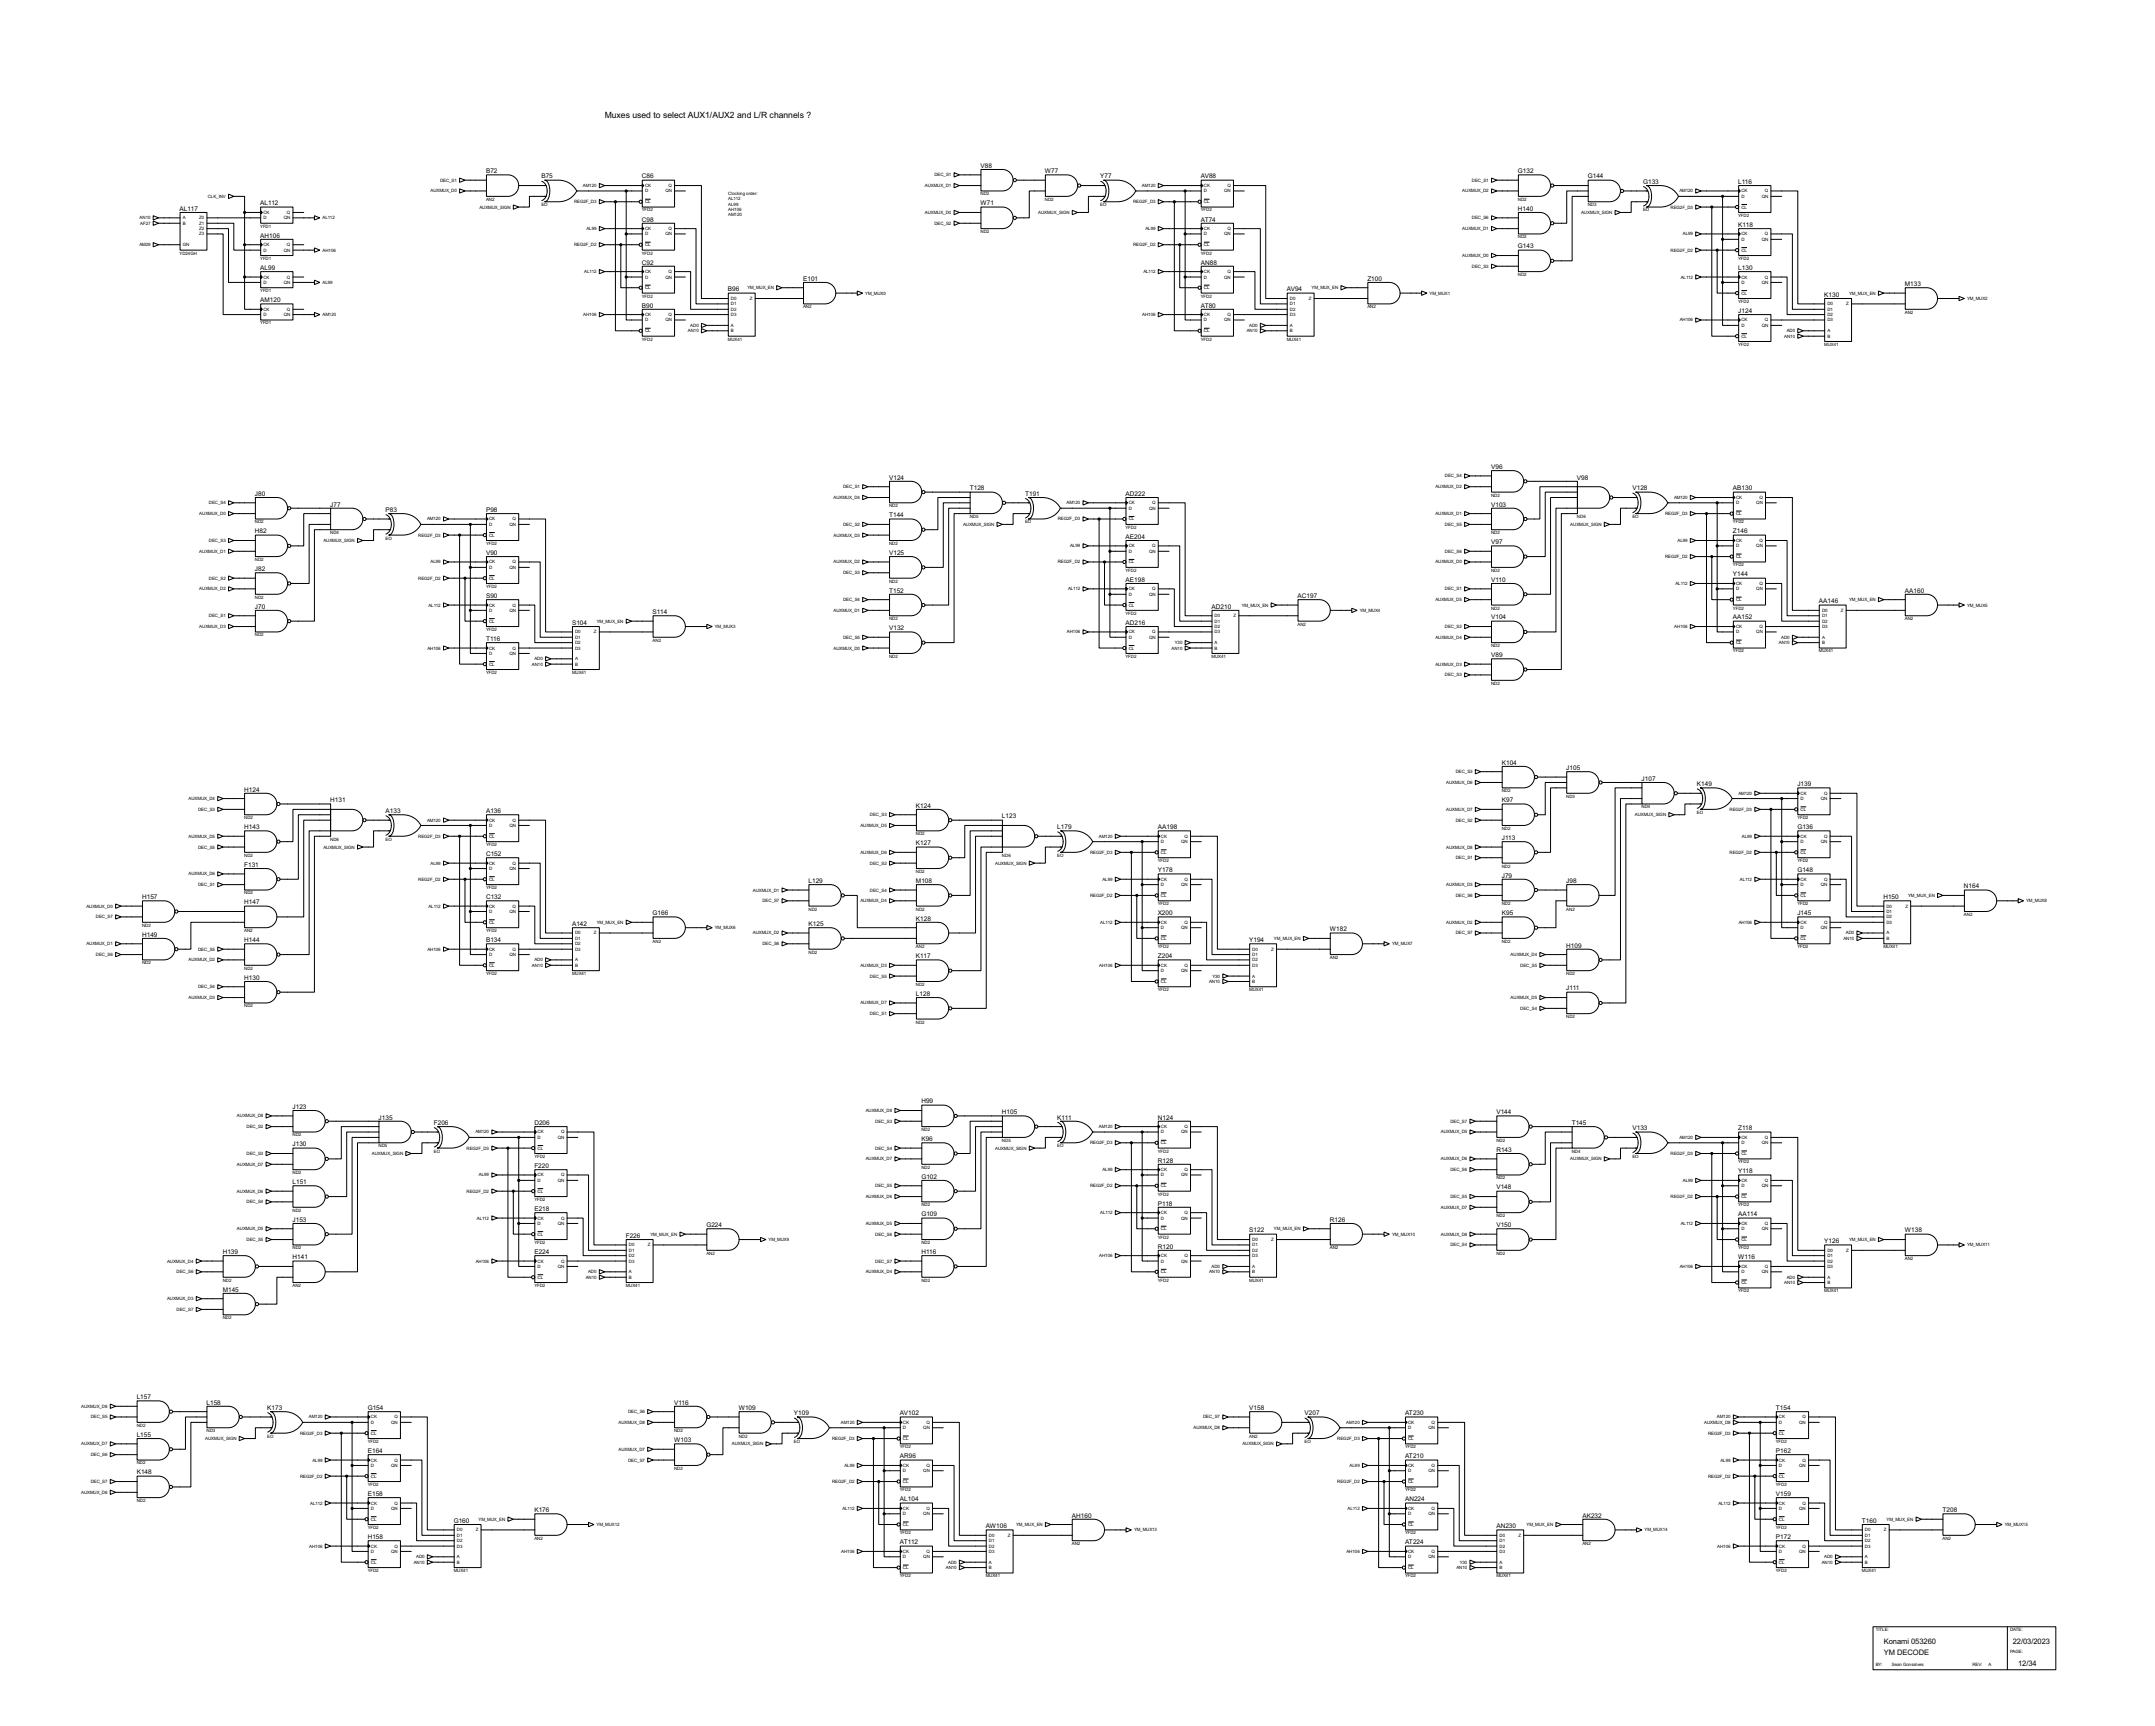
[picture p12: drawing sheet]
<svg xmlns="http://www.w3.org/2000/svg" width="1018mm" height="815mm" viewBox="0 0 1018 815" stroke-linecap="round" stroke-linejoin="round" font-family="sans-serif">
<defs><g id="words">
<text font-size="4.6" x="286" y="56">Muxes used to select AUX1/AUX2 and L/R channels ?</text>
<g font-size="4">
<text x="890" y="777">Konami 053260</text>
<text x="951" y="777">22/03/2023</text>
<text x="890" y="782">YM DECODE</text>
<text x="954" y="787">12/34</text>
</g>
<g font-size="3.4">
<text x="230" y="82">B72</text>
<text x="463" y="79">V88</text>
<text x="494" y="82">W77</text>
<text x="717" y="82">G132</text>
<text x="256" y="84">B75</text>
<text x="303" y="84">C86</text>
<text x="520" y="84">Y77</text>
<text x="568" y="84">AV88</text>
<text x="750" y="84">G144</text>
<text x="777" y="87">G133</text>
<text x="822" y="87">L116</text>
<text x="85" y="100">AL117</text>
<text x="123" y="97">AL112</text>
<text x="463" y="97">W71</text>
<text x="717" y="100">H140</text>
<text x="303" y="105">C98</text>
<text x="568" y="105">AT74</text>
<text x="822" y="107">K118</text>
<text x="123" y="112">AH106</text>
<text x="717" y="117">G143</text>
<text x="303" y="125">C92</text>
<text x="568" y="125">AN88</text>
<text x="123" y="128">AL99</text>
<text x="822" y="128">L130</text>
<text x="344" y="138">B96</text>
<text x="380" y="133">E101</text>
<text x="608" y="138">AV94</text>
<text x="646" y="133">Z100</text>
<text x="900" y="135">M133</text>
<text x="123" y="143">AM120</text>
<text x="862" y="140">K130</text>
<text x="303" y="145">B90</text>
<text x="568" y="145">AT80</text>
<text x="822" y="148">J124</text>
<text x="705" y="222">V96</text>
<text x="420" y="227">V124</text>
<text x="745" y="227">V98</text>
<text x="458" y="232">T128</text>
<text x="772" y="232">V128</text>
<text x="819" y="232">AB130</text>
<text x="121" y="234">J80</text>
<text x="156" y="239">J77</text>
<text x="484" y="234">T191</text>
<text x="532" y="234">AD222</text>
<text x="705" y="239">V103</text>
<text x="182" y="242">P83</text>
<text x="230" y="242">P98</text>
<text x="420" y="244">T144</text>
<text x="121" y="252">H82</text>
<text x="819" y="252">Z146</text>
<text x="532" y="255">AE204</text>
<text x="705" y="257">V97</text>
<text x="230" y="262">V90</text>
<text x="420" y="262">V125</text>
<text x="121" y="270">J82</text>
<text x="532" y="275">AE198</text>
<text x="705" y="275">V110</text>
<text x="819" y="272">Y144</text>
<text x="420" y="280">T152</text>
<text x="900" y="280">AA160</text>
<text x="121" y="288">J70</text>
<text x="230" y="282">S90</text>
<text x="573" y="288">AD210</text>
<text x="613" y="282">AC197</text>
<text x="860" y="285">AA146</text>
<text x="308" y="290">S114</text>
<text x="705" y="293">V104</text>
<text x="819" y="293">AA152</text>
<text x="270" y="295">S104</text>
<text x="420" y="298">V132</text>
<text x="532" y="295">AD216</text>
<text x="230" y="303">T116</text>
<text x="705" y="310">V89</text>
<text x="710" y="361">K104</text>
<text x="740" y="364">J105</text>
<text x="776" y="369">J107</text>
<text x="802" y="371">K149</text>
<text x="849" y="371">J139</text>
<text x="115" y="374">H124</text>
<text x="156" y="379">H131</text>
<text x="433" y="382">K124</text>
<text x="710" y="379">K97</text>
<text x="182" y="384">A133</text>
<text x="230" y="384">A136</text>
<text x="474" y="387">L123</text>
<text x="115" y="392">H143</text>
<text x="500" y="392">L179</text>
<text x="547" y="392">AA198</text>
<text x="849" y="392">G136</text>
<text x="433" y="399">K127</text>
<text x="710" y="397">J113</text>
<text x="230" y="404">C152</text>
<text x="115" y="409">F131</text>
<text x="547" y="412">Y178</text>
<text x="849" y="412">G148</text>
<text x="382" y="417">L129</text>
<text x="433" y="417">M108</text>
<text x="710" y="415">J79</text>
<text x="740" y="417">J98</text>
<text x="928" y="420">N164</text>
<text x="67" y="425">H157</text>
<text x="230" y="425">C132</text>
<text x="890" y="425">H150</text>
<text x="115" y="427">H147</text>
<text x="270" y="437">A142</text>
<text x="308" y="432">G166</text>
<text x="382" y="437">K125</text>
<text x="433" y="435">K128</text>
<text x="547" y="432">X200</text>
<text x="710" y="432">K95</text>
<text x="849" y="432">J145</text>
<text x="67" y="442">H149</text>
<text x="629" y="440">W182</text>
<text x="115" y="445">H144</text>
<text x="230" y="445">B134</text>
<text x="590" y="445">Y194</text>
<text x="740" y="448">H109</text>
<text x="433" y="453">K117</text>
<text x="547" y="453">Z204</text>
<text x="115" y="463">H130</text>
<text x="740" y="468">J111</text>
<text x="433" y="470">L128</text>
<text x="435" y="521">H99</text>
<text x="138" y="524">J123</text>
<text x="474" y="526">H105</text>
<text x="707" y="526">V144</text>
<text x="179" y="529">J135</text>
<text x="205" y="531">F206</text>
<text x="253" y="531">D206</text>
<text x="500" y="529">K111</text>
<text x="547" y="529">N124</text>
<text x="743" y="531">T145</text>
<text x="772" y="534">V133</text>
<text x="822" y="534">Z118</text>
<text x="435" y="539">K96</text>
<text x="138" y="542">J130</text>
<text x="707" y="544">R143</text>
<text x="253" y="552">F220</text>
<text x="547" y="549">R128</text>
<text x="435" y="557">G102</text>
<text x="822" y="554">Y118</text>
<text x="138" y="559">L151</text>
<text x="707" y="562">V148</text>
<text x="547" y="569">P118</text>
<text x="253" y="572">E218</text>
<text x="435" y="575">G109</text>
<text x="822" y="575">AA114</text>
<text x="138" y="577">J153</text>
<text x="334" y="580">G224</text>
<text x="629" y="577">R126</text>
<text x="707" y="580">V150</text>
<text x="296" y="585">F226</text>
<text x="590" y="582">S122</text>
<text x="862" y="587">Y126</text>
<text x="900" y="582">W138</text>
<text x="105" y="592">H139</text>
<text x="253" y="592">E224</text>
<text x="435" y="592">H116</text>
<text x="547" y="590">R120</text>
<text x="138" y="595">H141</text>
<text x="822" y="595">W116</text>
<text x="105" y="610">M145</text>
<text x="65" y="661">L157</text>
<text x="98" y="663">L158</text>
<text x="319" y="663">V116</text>
<text x="126" y="666">K173</text>
<text x="174" y="666">G154</text>
<text x="349" y="666">W109</text>
<text x="375" y="669">Y109</text>
<text x="425" y="669">AV102</text>
<text x="590" y="666">V158</text>
<text x="617" y="669">V207</text>
<text x="664" y="669">AT230</text>
<text x="839" y="666">T154</text>
<text x="65" y="679">L155</text>
<text x="319" y="681">W103</text>
<text x="174" y="686">E164</text>
<text x="425" y="689">AR96</text>
<text x="664" y="689">AT210</text>
<text x="839" y="686">P162</text>
<text x="65" y="696">K148</text>
<text x="174" y="707">E158</text>
<text x="839" y="707">V159</text>
<text x="425" y="709">AL104</text>
<text x="664" y="709">AN224</text>
<text x="214" y="719">G160</text>
<text x="253" y="714">K176</text>
<text x="507" y="717">AH160</text>
<text x="748" y="717">AK232</text>
<text x="880" y="719">T160</text>
<text x="918" y="714">T208</text>
<text x="466" y="722">AW106</text>
<text x="707" y="722">AN230</text>
<text x="174" y="727">H158</text>
<text x="425" y="730">AT112</text>
<text x="664" y="730">AT224</text>
<text x="839" y="727">P172</text>
</g>
<g font-size="2.4">
<text x="442" y="83">DEC_S1</text>
<text x="208" y="86">DEC_S1</text>
<text x="276" y="88">AM120</text>
<text x="305" y="88">CK</text>
<text x="316" y="88">Q</text>
<text x="437" y="88">AUXMUX_D1</text>
<text x="540" y="88">AM120</text>
<text x="569" y="88">CK</text>
<text x="580" y="88">Q</text>
<text x="696" y="86">DEC_S1</text>
<text x="98" y="93">CLK_INV</text>
<text x="203" y="91">AUXMUX_D0</text>
<text x="230" y="95">AN2</text>
<text x="271" y="96">REG2F_D3</text>
<text x="305" y="91">D</text>
<text x="305" y="96">CL</text>
<text x="314" y="91">QN</text>
<text x="344" y="92">Clocking order:</text>
<text x="344" y="95">AL112</text>
<text x="463" y="92">ND2</text>
<text x="494" y="95">ND2</text>
<text x="536" y="96">REG2F_D3</text>
<text x="569" y="91">D</text>
<text x="569" y="96">CL</text>
<text x="579" y="91">QN</text>
<text x="691" y="91">AUXMUX_D2</text>
<text x="717" y="95">ND2</text>
<text x="794" y="91">AM120</text>
<text x="823" y="93">D</text>
<text x="823" y="91">CK</text>
<text x="833" y="93">QN</text>
<text x="834" y="91">Q</text>
<text x="125" y="101">CK</text>
<text x="136" y="101">Q</text>
<text x="227" y="99">AUXMUX_SIGN</text>
<text x="256" y="97">EO</text>
<text x="303" y="100">YFD2</text>
<text x="344" y="97">AL99</text>
<text x="344" y="100">AH106</text>
<text x="437" y="101">AUXMUX_D0</text>
<text x="491" y="101">AUXMUX_SIGN</text>
<text x="520" y="97">EO</text>
<text x="568" y="100">YFD2</text>
<text x="747" y="101">AUXMUX_SIGN</text>
<text x="750" y="97">ND3</text>
<text x="777" y="100">EO</text>
<text x="790" y="99">REG2F_D3</text>
<text x="823" y="99">CL</text>
<text x="66" y="104">AN10</text>
<text x="66" y="106">AF27</text>
<text x="86" y="104">A</text>
<text x="86" y="106">B</text>
<text x="94" y="104">Z0</text>
<text x="94" y="106">Z1</text>
<text x="123" y="108">YFD1</text>
<text x="125" y="104">D</text>
<text x="134" y="104">QN</text>
<text x="152" y="104">AL112</text>
<text x="344" y="102">AM120</text>
<text x="442" y="106">DEC_S2</text>
<text x="696" y="104">DEC_S6</text>
<text x="822" y="102">YFD2</text>
<text x="94" y="109">Z2</text>
<text x="94" y="111">Z3</text>
<text x="277" y="109">AL99</text>
<text x="305" y="111">D</text>
<text x="305" y="109">CK</text>
<text x="314" y="111">QN</text>
<text x="316" y="109">Q</text>
<text x="463" y="110">ND2</text>
<text x="541" y="109">AL99</text>
<text x="569" y="111">D</text>
<text x="569" y="109">CK</text>
<text x="579" y="111">QN</text>
<text x="580" y="109">Q</text>
<text x="691" y="109">AUXMUX_D1</text>
<text x="717" y="113">ND2</text>
<text x="795" y="111">AL99</text>
<text x="823" y="114">D</text>
<text x="823" y="111">CK</text>
<text x="833" y="114">QN</text>
<text x="834" y="111">Q</text>
<text x="66" y="116">AM29</text>
<text x="86" y="116">GN</text>
<text x="125" y="119">D</text>
<text x="125" y="116">CK</text>
<text x="134" y="119">QN</text>
<text x="136" y="116">Q</text>
<text x="152" y="119">AH106</text>
<text x="271" y="116">REG2F_D2</text>
<text x="305" y="116">CL</text>
<text x="536" y="116">REG2F_D2</text>
<text x="569" y="116">CL</text>
<text x="790" y="119">REG2F_D2</text>
<text x="823" y="119">CL</text>
<text x="85" y="120">YD24GH</text>
<text x="123" y="123">YFD1</text>
<text x="303" y="120">YFD2</text>
<text x="568" y="120">YFD2</text>
<text x="691" y="121">AUXMUX_D0</text>
<text x="822" y="123">YFD2</text>
<text x="125" y="132">CK</text>
<text x="136" y="132">Q</text>
<text x="276" y="129">AL112</text>
<text x="305" y="132">D</text>
<text x="305" y="129">CK</text>
<text x="314" y="132">QN</text>
<text x="316" y="129">Q</text>
<text x="540" y="129">AL112</text>
<text x="569" y="132">D</text>
<text x="569" y="129">CK</text>
<text x="579" y="132">QN</text>
<text x="580" y="129">Q</text>
<text x="696" y="126">DEC_S3</text>
<text x="717" y="130">ND2</text>
<text x="794" y="132">AL112</text>
<text x="823" y="132">CK</text>
<text x="834" y="132">Q</text>
<text x="125" y="134">D</text>
<text x="134" y="134">QN</text>
<text x="152" y="134">AL99</text>
<text x="305" y="137">CL</text>
<text x="353" y="137">YM_MUX_EN</text>
<text x="569" y="137">CL</text>
<text x="620" y="137">YM_MUX_EN</text>
<text x="823" y="134">D</text>
<text x="833" y="134">QN</text>
<text x="123" y="138">YFD1</text>
<text x="303" y="141">YFD2</text>
<text x="345" y="142">D0</text>
<text x="354" y="142">Z</text>
<text x="409" y="139">YM_MUX0</text>
<text x="568" y="141">YFD2</text>
<text x="610" y="142">D0</text>
<text x="619" y="142">Z</text>
<text x="676" y="139">YM_MUX1</text>
<text x="822" y="143">YFD2</text>
<text x="823" y="139">CL</text>
<text x="874" y="139">YM_MUX_EN</text>
<text x="930" y="142">YM_MUX2</text>
<text x="125" y="149">D</text>
<text x="125" y="147">CK</text>
<text x="134" y="149">QN</text>
<text x="136" y="147">Q</text>
<text x="152" y="149">AM120</text>
<text x="276" y="149">AH106</text>
<text x="305" y="149">CK</text>
<text x="316" y="149">Q</text>
<text x="345" y="144">D1</text>
<text x="345" y="147">D2</text>
<text x="345" y="149">D3</text>
<text x="380" y="146">AN2</text>
<text x="540" y="149">AH106</text>
<text x="569" y="149">CK</text>
<text x="580" y="149">Q</text>
<text x="610" y="144">D1</text>
<text x="610" y="147">D2</text>
<text x="610" y="149">D3</text>
<text x="646" y="146">AN2</text>
<text x="864" y="144">D0</text>
<text x="864" y="147">D1</text>
<text x="864" y="149">D2</text>
<text x="873" y="144">Z</text>
<text x="900" y="148">AN2</text>
<text x="123" y="153">YFD1</text>
<text x="305" y="152">D</text>
<text x="314" y="152">QN</text>
<text x="326" y="154">AD0</text>
<text x="345" y="154">A</text>
<text x="569" y="152">D</text>
<text x="579" y="152">QN</text>
<text x="590" y="154">AD0</text>
<text x="610" y="154">A</text>
<text x="794" y="152">AH106</text>
<text x="823" y="154">D</text>
<text x="823" y="152">CK</text>
<text x="833" y="154">QN</text>
<text x="834" y="152">Q</text>
<text x="864" y="152">D3</text>
<text x="303" y="161">YFD2</text>
<text x="305" y="157">CL</text>
<text x="325" y="157">AN10</text>
<text x="344" y="161">MUX41</text>
<text x="345" y="157">B</text>
<text x="568" y="161">YFD2</text>
<text x="569" y="157">CL</text>
<text x="589" y="157">AN10</text>
<text x="608" y="161">MUX41</text>
<text x="610" y="157">B</text>
<text x="823" y="159">CL</text>
<text x="843" y="159">AN10</text>
<text x="844" y="157">AD0</text>
<text x="864" y="157">A</text>
<text x="864" y="159">B</text>
<text x="822" y="163">YFD2</text>
<text x="862" y="163">MUX41</text>
<text x="683" y="226">DEC_S4</text>
<text x="398" y="231">DEC_S1</text>
<text x="678" y="231">AUXMUX_D2</text>
<text x="99" y="238">DEC_S4</text>
<text x="394" y="236">AUXMUX_D4</text>
<text x="420" y="240">ND2</text>
<text x="504" y="238">AM120</text>
<text x="533" y="238">CK</text>
<text x="545" y="238">Q</text>
<text x="705" y="235">ND2</text>
<text x="791" y="236">AM120</text>
<text x="820" y="238">D</text>
<text x="820" y="236">CK</text>
<text x="830" y="238">QN</text>
<text x="832" y="236">Q</text>
<text x="94" y="243">AUXMUX_D0</text>
<text x="202" y="246">AM120</text>
<text x="231" y="246">CK</text>
<text x="242" y="246">Q</text>
<text x="458" y="245">ND5</text>
<text x="500" y="246">REG2F_D3</text>
<text x="533" y="241">D</text>
<text x="533" y="246">CL</text>
<text x="543" y="241">QN</text>
<text x="678" y="243">AUXMUX_D1</text>
<text x="745" y="245">ND6</text>
<text x="772" y="245">EO</text>
<text x="787" y="243">REG2F_D3</text>
<text x="820" y="243">CL</text>
<text x="121" y="247">ND2</text>
<text x="231" y="248">D</text>
<text x="241" y="248">QN</text>
<text x="398" y="248">DEC_S2</text>
<text x="455" y="248">AUXMUX_SIGN</text>
<text x="484" y="247">EO</text>
<text x="532" y="250">YFD2</text>
<text x="683" y="248">DEC_S5</text>
<text x="742" y="248">AUXMUX_SIGN</text>
<text x="819" y="247">YFD2</text>
<text x="99" y="256">DEC_S3</text>
<text x="153" y="256">AUXMUX_SIGN</text>
<text x="156" y="252">ND4</text>
<text x="182" y="255">EO</text>
<text x="198" y="253">REG2F_D3</text>
<text x="230" y="257">YFD2</text>
<text x="231" y="253">CL</text>
<text x="394" y="253">AUXMUX_D3</text>
<text x="420" y="257">ND2</text>
<text x="705" y="252">ND2</text>
<text x="793" y="256">AL99</text>
<text x="820" y="256">CK</text>
<text x="832" y="256">Q</text>
<text x="94" y="261">AUXMUX_D1</text>
<text x="506" y="259">AL99</text>
<text x="533" y="261">D</text>
<text x="533" y="259">CK</text>
<text x="543" y="261">QN</text>
<text x="545" y="259">Q</text>
<text x="683" y="261">DEC_S6</text>
<text x="787" y="264">REG2F_D2</text>
<text x="820" y="259">D</text>
<text x="820" y="264">CL</text>
<text x="830" y="259">QN</text>
<text x="121" y="265">ND2</text>
<text x="204" y="266">AL99</text>
<text x="231" y="269">D</text>
<text x="231" y="266">CK</text>
<text x="241" y="269">QN</text>
<text x="242" y="266">Q</text>
<text x="394" y="266">AUXMUX_D2</text>
<text x="500" y="266">REG2F_D2</text>
<text x="533" y="266">CL</text>
<text x="678" y="266">AUXMUX_D0</text>
<text x="819" y="268">YFD2</text>
<text x="99" y="274">DEC_S2</text>
<text x="198" y="274">REG2F_D2</text>
<text x="231" y="274">CL</text>
<text x="398" y="271">DEC_S3</text>
<text x="420" y="275">ND2</text>
<text x="532" y="270">YFD2</text>
<text x="705" y="270">ND2</text>
<text x="94" y="279">AUXMUX_D2</text>
<text x="230" y="278">YFD2</text>
<text x="505" y="279">AL112</text>
<text x="533" y="281">D</text>
<text x="533" y="279">CK</text>
<text x="543" y="281">QN</text>
<text x="545" y="279">Q</text>
<text x="683" y="279">DEC_S1</text>
<text x="792" y="276">AL112</text>
<text x="820" y="279">D</text>
<text x="820" y="276">CK</text>
<text x="830" y="279">QN</text>
<text x="832" y="276">Q</text>
<text x="121" y="283">ND2</text>
<text x="202" y="286">AL112</text>
<text x="231" y="286">CK</text>
<text x="242" y="286">Q</text>
<text x="398" y="284">DEC_S4</text>
<text x="533" y="286">CL</text>
<text x="587" y="286">YM_MUX_EN</text>
<text x="678" y="284">AUXMUX_D5</text>
<text x="705" y="288">ND2</text>
<text x="819" y="288">YFD2</text>
<text x="820" y="284">CL</text>
<text x="874" y="284">YM_MUX_EN</text>
<text x="930" y="286">YM_MUX5</text>
<text x="99" y="292">DEC_S1</text>
<text x="231" y="289">D</text>
<text x="241" y="289">QN</text>
<text x="394" y="289">AUXMUX_D1</text>
<text x="420" y="293">ND2</text>
<text x="532" y="290">YFD2</text>
<text x="574" y="292">D0</text>
<text x="583" y="292">Z</text>
<text x="643" y="289">YM_MUX4</text>
<text x="861" y="289">D0</text>
<text x="861" y="292">D1</text>
<text x="870" y="289">Z</text>
<text x="900" y="293">AN2</text>
<text x="94" y="297">AUXMUX_D3</text>
<text x="230" y="298">YFD2</text>
<text x="231" y="294">CL</text>
<text x="272" y="299">D0</text>
<text x="281" y="299">Z</text>
<text x="282" y="294">YM_MUX_EN</text>
<text x="338" y="297">YM_MUX3</text>
<text x="504" y="299">AH106</text>
<text x="533" y="299">CK</text>
<text x="545" y="299">Q</text>
<text x="574" y="294">D1</text>
<text x="574" y="297">D2</text>
<text x="574" y="299">D3</text>
<text x="613" y="296">AN2</text>
<text x="683" y="297">DEC_S2</text>
<text x="791" y="297">AH106</text>
<text x="820" y="299">D</text>
<text x="820" y="297">CK</text>
<text x="830" y="299">QN</text>
<text x="832" y="297">Q</text>
<text x="861" y="294">D2</text>
<text x="861" y="297">D3</text>
<text x="121" y="301">ND2</text>
<text x="272" y="302">D1</text>
<text x="272" y="304">D2</text>
<text x="308" y="303">AN2</text>
<text x="398" y="302">DEC_S5</text>
<text x="533" y="302">D</text>
<text x="543" y="302">QN</text>
<text x="555" y="304">Y30</text>
<text x="574" y="304">A</text>
<text x="678" y="302">AUXMUX_D4</text>
<text x="705" y="306">ND2</text>
<text x="820" y="304">CL</text>
<text x="841" y="304">AN10</text>
<text x="842" y="302">AD0</text>
<text x="861" y="302">A</text>
<text x="861" y="304">B</text>
<text x="202" y="307">AH106</text>
<text x="231" y="309">D</text>
<text x="231" y="307">CK</text>
<text x="241" y="309">QN</text>
<text x="242" y="307">Q</text>
<text x="253" y="312">AD0</text>
<text x="272" y="312">A</text>
<text x="272" y="307">D3</text>
<text x="394" y="307">AUXMUX_D0</text>
<text x="420" y="311">ND2</text>
<text x="532" y="311">YFD2</text>
<text x="533" y="307">CL</text>
<text x="554" y="307">AN10</text>
<text x="573" y="311">MUX41</text>
<text x="574" y="307">B</text>
<text x="819" y="308">YFD2</text>
<text x="860" y="308">MUX41</text>
<text x="231" y="314">CL</text>
<text x="251" y="314">AN10</text>
<text x="272" y="314">B</text>
<text x="678" y="314">AUXMUX_D3</text>
<text x="230" y="318">YFD2</text>
<text x="270" y="318">MUX41</text>
<text x="683" y="320">DEC_S3</text>
<text x="705" y="323">ND2</text>
<text x="688" y="365">DEC_S3</text>
<text x="684" y="370">AUXMUX_D6</text>
<text x="89" y="378">AUXMUX_D4</text>
<text x="710" y="374">ND2</text>
<text x="740" y="377">ND3</text>
<text x="822" y="375">AM120</text>
<text x="851" y="378">D</text>
<text x="851" y="375">CK</text>
<text x="861" y="378">QN</text>
<text x="862" y="375">Q</text>
<text x="94" y="383">DEC_S3</text>
<text x="684" y="383">AUXMUX_D7</text>
<text x="776" y="382">ND4</text>
<text x="817" y="383">REG2F_D3</text>
<text x="851" y="383">CL</text>
<text x="115" y="387">ND2</text>
<text x="202" y="388">AM120</text>
<text x="231" y="388">CK</text>
<text x="242" y="388">Q</text>
<text x="411" y="386">DEC_S3</text>
<text x="688" y="388">DEC_S2</text>
<text x="773" y="386">AUXMUX_SIGN</text>
<text x="802" y="384">EO</text>
<text x="849" y="387">YFD2</text>
<text x="89" y="396">AUXMUX_D5</text>
<text x="198" y="396">REG2F_D3</text>
<text x="231" y="391">D</text>
<text x="231" y="396">CL</text>
<text x="241" y="391">QN</text>
<text x="407" y="391">AUXMUX_D5</text>
<text x="433" y="395">ND2</text>
<text x="519" y="396">AM120</text>
<text x="549" y="396">CK</text>
<text x="560" y="396">Q</text>
<text x="710" y="392">ND2</text>
<text x="823" y="396">AL99</text>
<text x="851" y="396">CK</text>
<text x="862" y="396">Q</text>
<text x="94" y="401">DEC_S5</text>
<text x="153" y="401">AUXMUX_SIGN</text>
<text x="156" y="397">ND6</text>
<text x="182" y="397">EO</text>
<text x="230" y="400">YFD2</text>
<text x="549" y="398">D</text>
<text x="558" y="398">QN</text>
<text x="684" y="401">AUXMUX_D8</text>
<text x="851" y="398">D</text>
<text x="861" y="398">QN</text>
<text x="115" y="405">ND2</text>
<text x="407" y="403">AUXMUX_D6</text>
<text x="474" y="405">ND6</text>
<text x="500" y="405">EO</text>
<text x="515" y="403">REG2F_D3</text>
<text x="547" y="407">YFD2</text>
<text x="549" y="403">CL</text>
<text x="688" y="406">DEC_S1</text>
<text x="817" y="403">REG2F_D2</text>
<text x="849" y="407">YFD2</text>
<text x="851" y="403">CL</text>
<text x="89" y="414">AUXMUX_D6</text>
<text x="204" y="408">AL99</text>
<text x="231" y="411">D</text>
<text x="231" y="408">CK</text>
<text x="241" y="411">QN</text>
<text x="242" y="408">Q</text>
<text x="411" y="408">DEC_S2</text>
<text x="433" y="412">ND2</text>
<text x="470" y="408">AUXMUX_SIGN</text>
<text x="710" y="410">ND2</text>
<text x="94" y="419">DEC_S1</text>
<text x="198" y="416">REG2F_D2</text>
<text x="230" y="420">YFD2</text>
<text x="231" y="416">CL</text>
<text x="521" y="416">AL99</text>
<text x="549" y="419">D</text>
<text x="549" y="416">CK</text>
<text x="558" y="419">QN</text>
<text x="560" y="416">Q</text>
<text x="684" y="419">AUXMUX_D3</text>
<text x="822" y="416">AL112</text>
<text x="851" y="419">D</text>
<text x="851" y="416">CK</text>
<text x="861" y="419">QN</text>
<text x="862" y="416">Q</text>
<text x="115" y="423">ND2</text>
<text x="356" y="421">AUXMUX_D1</text>
<text x="411" y="421">DEC_S4</text>
<text x="515" y="424">REG2F_D2</text>
<text x="549" y="424">CL</text>
<text x="688" y="424">DEC_S6</text>
<text x="851" y="424">CL</text>
<text x="902" y="424">YM_MUX_EN</text>
<text x="41" y="429">AUXMUX_D0</text>
<text x="202" y="429">AL112</text>
<text x="231" y="431">D</text>
<text x="231" y="429">CK</text>
<text x="241" y="431">QN</text>
<text x="242" y="429">Q</text>
<text x="360" y="426">DEC_S7</text>
<text x="382" y="430">ND2</text>
<text x="407" y="426">AUXMUX_D4</text>
<text x="433" y="430">ND2</text>
<text x="547" y="428">YFD2</text>
<text x="710" y="428">ND2</text>
<text x="740" y="430">AN2</text>
<text x="849" y="428">YFD2</text>
<text x="892" y="429">D0</text>
<text x="892" y="431">D1</text>
<text x="901" y="429">Z</text>
<text x="958" y="426">YM_MUX8</text>
<text x="45" y="434">DEC_S7</text>
<text x="67" y="438">ND2</text>
<text x="231" y="436">CL</text>
<text x="282" y="436">YM_MUX_EN</text>
<text x="520" y="436">AL112</text>
<text x="549" y="436">CK</text>
<text x="560" y="436">Q</text>
<text x="684" y="436">AUXMUX_D2</text>
<text x="822" y="436">AH106</text>
<text x="851" y="436">CK</text>
<text x="862" y="436">Q</text>
<text x="892" y="434">D2</text>
<text x="892" y="436">D3</text>
<text x="928" y="433">AN2</text>
<text x="115" y="440">AN2</text>
<text x="230" y="440">YFD2</text>
<text x="272" y="441">D0</text>
<text x="272" y="444">D1</text>
<text x="281" y="441">Z</text>
<text x="338" y="439">YM_MUX6</text>
<text x="356" y="441">AUXMUX_D2</text>
<text x="549" y="439">D</text>
<text x="549" y="444">CL</text>
<text x="558" y="439">QN</text>
<text x="602" y="444">YM_MUX_EN</text>
<text x="688" y="441">DEC_S7</text>
<text x="851" y="439">D</text>
<text x="851" y="444">CL</text>
<text x="861" y="439">QN</text>
<text x="871" y="444">AN10</text>
<text x="872" y="441">AD0</text>
<text x="892" y="441">A</text>
<text x="892" y="444">B</text>
<text x="41" y="447">AUXMUX_D1</text>
<text x="94" y="449">DEC_S5</text>
<text x="202" y="449">AH106</text>
<text x="231" y="449">CK</text>
<text x="242" y="449">Q</text>
<text x="272" y="447">D2</text>
<text x="272" y="449">D3</text>
<text x="308" y="445">AN2</text>
<text x="360" y="447">DEC_S6</text>
<text x="433" y="448">AN2</text>
<text x="547" y="448">YFD2</text>
<text x="592" y="449">D0</text>
<text x="601" y="449">Z</text>
<text x="658" y="447">YM_MUX7</text>
<text x="710" y="445">ND2</text>
<text x="849" y="448">YFD2</text>
<text x="890" y="448">MUX41</text>
<text x="45" y="452">DEC_S6</text>
<text x="67" y="456">ND2</text>
<text x="89" y="454">AUXMUX_D2</text>
<text x="231" y="452">D</text>
<text x="241" y="452">QN</text>
<text x="253" y="454">AD0</text>
<text x="272" y="454">A</text>
<text x="382" y="450">ND2</text>
<text x="592" y="452">D1</text>
<text x="592" y="454">D2</text>
<text x="629" y="453">AN2</text>
<text x="714" y="452">AUXMUX_D4</text>
<text x="115" y="458">ND2</text>
<text x="230" y="461">YFD2</text>
<text x="231" y="457">CL</text>
<text x="251" y="457">AN10</text>
<text x="270" y="461">MUX41</text>
<text x="272" y="457">B</text>
<text x="407" y="457">AUXMUX_D3</text>
<text x="411" y="462">DEC_S5</text>
<text x="520" y="457">AH106</text>
<text x="549" y="459">D</text>
<text x="549" y="457">CK</text>
<text x="558" y="459">QN</text>
<text x="560" y="457">Q</text>
<text x="573" y="462">Y30</text>
<text x="592" y="462">A</text>
<text x="592" y="457">D3</text>
<text x="718" y="457">DEC_S5</text>
<text x="740" y="461">ND2</text>
<text x="94" y="467">DEC_S4</text>
<text x="433" y="466">ND2</text>
<text x="549" y="464">CL</text>
<text x="571" y="464">AN10</text>
<text x="592" y="464">B</text>
<text x="89" y="472">AUXMUX_D3</text>
<text x="547" y="468">YFD2</text>
<text x="590" y="468">MUX41</text>
<text x="714" y="472">AUXMUX_D5</text>
<text x="115" y="476">ND2</text>
<text x="407" y="474">AUXMUX_D7</text>
<text x="411" y="480">DEC_S1</text>
<text x="718" y="477">DEC_S4</text>
<text x="433" y="483">ND2</text>
<text x="740" y="481">ND2</text>
<text x="112" y="528">AUXMUX_D8</text>
<text x="409" y="525">AUXMUX_D8</text>
<text x="117" y="533">DEC_S2</text>
<text x="414" y="530">DEC_S3</text>
<text x="519" y="533">AM120</text>
<text x="549" y="533">CK</text>
<text x="560" y="533">Q</text>
<text x="685" y="530">DEC_S7</text>
<text x="138" y="537">ND2</text>
<text x="225" y="535">AM120</text>
<text x="254" y="538">D</text>
<text x="254" y="535">CK</text>
<text x="264" y="538">QN</text>
<text x="265" y="535">Q</text>
<text x="435" y="534">ND2</text>
<text x="474" y="539">ND5</text>
<text x="549" y="535">D</text>
<text x="558" y="535">QN</text>
<text x="681" y="535">AUXMUX_D5</text>
<text x="707" y="539">ND2</text>
<text x="794" y="538">AM120</text>
<text x="823" y="538">CK</text>
<text x="834" y="538">Q</text>
<text x="117" y="546">DEC_S3</text>
<text x="176" y="546">AUXMUX_SIGN</text>
<text x="179" y="542">ND5</text>
<text x="205" y="544">EO</text>
<text x="221" y="543">REG2F_D3</text>
<text x="254" y="543">CL</text>
<text x="414" y="543">DEC_S4</text>
<text x="470" y="543">AUXMUX_SIGN</text>
<text x="500" y="542">EO</text>
<text x="515" y="541">REG2F_D3</text>
<text x="547" y="544">YFD2</text>
<text x="549" y="541">CL</text>
<text x="743" y="544">ND4</text>
<text x="790" y="546">REG2F_D3</text>
<text x="823" y="541">D</text>
<text x="823" y="546">CL</text>
<text x="833" y="541">QN</text>
<text x="112" y="551">AUXMUX_D7</text>
<text x="253" y="547">YFD2</text>
<text x="409" y="548">AUXMUX_D7</text>
<text x="681" y="548">AUXMUX_D6</text>
<text x="742" y="548">AUXMUX_SIGN</text>
<text x="772" y="547">EO</text>
<text x="822" y="550">YFD2</text>
<text x="138" y="555">ND2</text>
<text x="226" y="556">AL99</text>
<text x="254" y="556">CK</text>
<text x="265" y="556">Q</text>
<text x="435" y="552">ND2</text>
<text x="521" y="553">AL99</text>
<text x="549" y="556">D</text>
<text x="549" y="553">CK</text>
<text x="558" y="556">QN</text>
<text x="560" y="553">Q</text>
<text x="685" y="553">DEC_S6</text>
<text x="707" y="557">ND2</text>
<text x="112" y="563">AUXMUX_D6</text>
<text x="221" y="563">REG2F_D2</text>
<text x="254" y="558">D</text>
<text x="254" y="563">CL</text>
<text x="264" y="558">QN</text>
<text x="414" y="561">DEC_S5</text>
<text x="515" y="561">REG2F_D2</text>
<text x="549" y="561">CL</text>
<text x="795" y="558">AL99</text>
<text x="823" y="561">D</text>
<text x="823" y="558">CK</text>
<text x="833" y="561">QN</text>
<text x="834" y="558">Q</text>
<text x="117" y="568">DEC_S4</text>
<text x="253" y="567">YFD2</text>
<text x="409" y="566">AUXMUX_D6</text>
<text x="435" y="570">ND2</text>
<text x="547" y="565">YFD2</text>
<text x="685" y="566">DEC_S5</text>
<text x="790" y="566">REG2F_D2</text>
<text x="822" y="570">YFD2</text>
<text x="823" y="566">CL</text>
<text x="138" y="572">ND2</text>
<text x="520" y="574">AL112</text>
<text x="549" y="574">CK</text>
<text x="560" y="574">Q</text>
<text x="681" y="571">AUXMUX_D7</text>
<text x="707" y="575">ND2</text>
<text x="112" y="581">AUXMUX_D5</text>
<text x="225" y="576">AL112</text>
<text x="254" y="579">D</text>
<text x="254" y="576">CK</text>
<text x="264" y="579">QN</text>
<text x="265" y="576">Q</text>
<text x="409" y="579">AUXMUX_D5</text>
<text x="549" y="576">D</text>
<text x="549" y="581">CL</text>
<text x="558" y="576">QN</text>
<text x="602" y="581">YM_MUX_EN</text>
<text x="794" y="579">AL112</text>
<text x="823" y="581">D</text>
<text x="823" y="579">CK</text>
<text x="833" y="581">QN</text>
<text x="834" y="579">Q</text>
<text x="117" y="586">DEC_S5</text>
<text x="253" y="588">YFD2</text>
<text x="254" y="584">CL</text>
<text x="307" y="584">YM_MUX_EN</text>
<text x="363" y="586">YM_MUX9</text>
<text x="414" y="584">DEC_S6</text>
<text x="435" y="588">ND2</text>
<text x="547" y="585">YFD2</text>
<text x="592" y="586">D0</text>
<text x="601" y="586">Z</text>
<text x="658" y="584">YM_MUX10</text>
<text x="681" y="584">AUXMUX_D8</text>
<text x="823" y="586">CL</text>
<text x="874" y="586">YM_MUX_EN</text>
<text x="138" y="590">ND2</text>
<text x="297" y="589">D0</text>
<text x="297" y="591">D1</text>
<text x="297" y="594">D2</text>
<text x="306" y="589">Z</text>
<text x="334" y="593">AN2</text>
<text x="520" y="594">AH106</text>
<text x="549" y="594">CK</text>
<text x="560" y="594">Q</text>
<text x="592" y="589">D1</text>
<text x="592" y="591">D2</text>
<text x="592" y="594">D3</text>
<text x="629" y="590">AN2</text>
<text x="685" y="589">DEC_S4</text>
<text x="707" y="593">ND2</text>
<text x="822" y="590">YFD2</text>
<text x="864" y="591">D0</text>
<text x="864" y="594">D1</text>
<text x="873" y="591">Z</text>
<text x="930" y="589">YM_MUX11</text>
<text x="79" y="596">AUXMUX_D4</text>
<text x="225" y="596">AH106</text>
<text x="254" y="599">D</text>
<text x="254" y="596">CK</text>
<text x="264" y="599">QN</text>
<text x="265" y="596">Q</text>
<text x="297" y="596">D3</text>
<text x="414" y="596">DEC_S7</text>
<text x="549" y="596">D</text>
<text x="558" y="596">QN</text>
<text x="573" y="599">AD0</text>
<text x="592" y="599">A</text>
<text x="794" y="599">AH106</text>
<text x="823" y="599">CK</text>
<text x="834" y="599">Q</text>
<text x="864" y="596">D2</text>
<text x="864" y="599">D3</text>
<text x="900" y="595">AN2</text>
<text x="83" y="601">DEC_S6</text>
<text x="105" y="605">ND2</text>
<text x="254" y="604">CL</text>
<text x="277" y="604">AN10</text>
<text x="278" y="601">AD0</text>
<text x="297" y="601">A</text>
<text x="297" y="604">B</text>
<text x="409" y="601">AUXMUX_D4</text>
<text x="435" y="605">ND2</text>
<text x="547" y="605">YFD2</text>
<text x="549" y="601">CL</text>
<text x="571" y="601">AN10</text>
<text x="590" y="605">MUX41</text>
<text x="592" y="601">B</text>
<text x="823" y="601">D</text>
<text x="833" y="601">QN</text>
<text x="844" y="604">AD0</text>
<text x="864" y="604">A</text>
<text x="138" y="608">AN2</text>
<text x="253" y="608">YFD2</text>
<text x="296" y="608">MUX41</text>
<text x="822" y="610">YFD2</text>
<text x="823" y="607">CL</text>
<text x="843" y="607">AN10</text>
<text x="862" y="610">MUX41</text>
<text x="864" y="607">B</text>
<text x="79" y="614">AUXMUX_D3</text>
<text x="83" y="619">DEC_S7</text>
<text x="105" y="623">ND2</text>
<text x="38" y="665">AUXMUX_D8</text>
<text x="43" y="670">DEC_S5</text>
<text x="146" y="670">AM120</text>
<text x="175" y="670">CK</text>
<text x="186" y="670">Q</text>
<text x="297" y="668">DEC_S6</text>
<text x="569" y="670">DEC_S7</text>
<text x="811" y="670">AM120</text>
<text x="841" y="670">CK</text>
<text x="852" y="670">Q</text>
<text x="65" y="674">ND2</text>
<text x="98" y="677">ND3</text>
<text x="142" y="678">REG2F_D3</text>
<text x="175" y="673">D</text>
<text x="175" y="678">CL</text>
<text x="185" y="673">QN</text>
<text x="292" y="673">AUXMUX_D8</text>
<text x="319" y="677">ND2</text>
<text x="397" y="673">AM120</text>
<text x="427" y="675">D</text>
<text x="427" y="673">CK</text>
<text x="436" y="675">QN</text>
<text x="438" y="673">Q</text>
<text x="564" y="675">AUXMUX_D8</text>
<text x="636" y="673">AM120</text>
<text x="666" y="675">D</text>
<text x="666" y="673">CK</text>
<text x="675" y="675">QN</text>
<text x="677" y="673">Q</text>
<text x="805" y="673">AUXMUX_D8</text>
<text x="807" y="678">REG2F_D3</text>
<text x="841" y="673">D</text>
<text x="841" y="678">CL</text>
<text x="850" y="673">QN</text>
<text x="38" y="683">AUXMUX_D7</text>
<text x="97" y="680">AUXMUX_SIGN</text>
<text x="126" y="679">EO</text>
<text x="174" y="682">YFD2</text>
<text x="346" y="683">AUXMUX_SIGN</text>
<text x="349" y="679">ND2</text>
<text x="375" y="682">EO</text>
<text x="393" y="680">REG2F_D3</text>
<text x="427" y="680">CL</text>
<text x="587" y="683">AUXMUX_SIGN</text>
<text x="590" y="679">AN2</text>
<text x="617" y="682">EO</text>
<text x="632" y="680">REG2F_D3</text>
<text x="666" y="680">CL</text>
<text x="839" y="682">YFD2</text>
<text x="43" y="688">DEC_S6</text>
<text x="292" y="685">AUXMUX_D7</text>
<text x="425" y="684">YFD2</text>
<text x="664" y="684">YFD2</text>
<text x="65" y="692">ND2</text>
<text x="148" y="690">AL99</text>
<text x="175" y="693">D</text>
<text x="175" y="690">CK</text>
<text x="185" y="693">QN</text>
<text x="186" y="690">Q</text>
<text x="297" y="690">DEC_S7</text>
<text x="319" y="694">ND2</text>
<text x="399" y="693">AL99</text>
<text x="427" y="695">D</text>
<text x="427" y="693">CK</text>
<text x="436" y="695">QN</text>
<text x="438" y="693">Q</text>
<text x="638" y="693">AL99</text>
<text x="666" y="695">D</text>
<text x="666" y="693">CK</text>
<text x="675" y="695">QN</text>
<text x="677" y="693">Q</text>
<text x="813" y="690">AL99</text>
<text x="841" y="693">D</text>
<text x="841" y="690">CK</text>
<text x="850" y="693">QN</text>
<text x="852" y="690">Q</text>
<text x="43" y="701">DEC_S7</text>
<text x="142" y="698">REG2F_D2</text>
<text x="174" y="702">YFD2</text>
<text x="175" y="698">CL</text>
<text x="393" y="701">REG2F_D2</text>
<text x="427" y="701">CL</text>
<text x="632" y="701">REG2F_D2</text>
<text x="666" y="701">CL</text>
<text x="807" y="698">REG2F_D2</text>
<text x="839" y="702">YFD2</text>
<text x="841" y="698">CL</text>
<text x="38" y="706">AUXMUX_D6</text>
<text x="425" y="704">YFD2</text>
<text x="664" y="704">YFD2</text>
<text x="65" y="710">ND2</text>
<text x="147" y="711">AL112</text>
<text x="175" y="713">D</text>
<text x="175" y="711">CK</text>
<text x="185" y="713">QN</text>
<text x="186" y="711">Q</text>
<text x="398" y="713">AL112</text>
<text x="427" y="713">CK</text>
<text x="438" y="713">Q</text>
<text x="637" y="713">AL112</text>
<text x="666" y="713">CK</text>
<text x="677" y="713">Q</text>
<text x="812" y="711">AL112</text>
<text x="841" y="713">D</text>
<text x="841" y="711">CK</text>
<text x="850" y="713">QN</text>
<text x="852" y="711">Q</text>
<text x="175" y="718">CL</text>
<text x="226" y="718">YM_MUX_EN</text>
<text x="427" y="716">D</text>
<text x="436" y="716">QN</text>
<text x="666" y="716">D</text>
<text x="675" y="716">QN</text>
<text x="841" y="718">CL</text>
<text x="892" y="718">YM_MUX_EN</text>
<text x="174" y="722">YFD2</text>
<text x="216" y="723">D0</text>
<text x="216" y="726">D1</text>
<text x="225" y="723">Z</text>
<text x="282" y="721">YM_MUX12</text>
<text x="425" y="725">YFD2</text>
<text x="427" y="721">CL</text>
<text x="467" y="726">D0</text>
<text x="476" y="726">Z</text>
<text x="480" y="721">YM_MUX_EN</text>
<text x="536" y="723">YM_MUX13</text>
<text x="664" y="725">YFD2</text>
<text x="666" y="721">CL</text>
<text x="709" y="726">D0</text>
<text x="718" y="726">Z</text>
<text x="722" y="721">YM_MUX_EN</text>
<text x="777" y="723">YM_MUX14</text>
<text x="839" y="722">YFD2</text>
<text x="881" y="723">D0</text>
<text x="881" y="726">D1</text>
<text x="890" y="723">Z</text>
<text x="947" y="721">YM_MUX15</text>
<text x="146" y="731">AH106</text>
<text x="175" y="731">CK</text>
<text x="186" y="731">Q</text>
<text x="216" y="728">D2</text>
<text x="216" y="731">D3</text>
<text x="253" y="727">AN2</text>
<text x="467" y="728">D1</text>
<text x="467" y="731">D2</text>
<text x="507" y="730">AN2</text>
<text x="709" y="728">D1</text>
<text x="709" y="731">D2</text>
<text x="748" y="730">AN2</text>
<text x="812" y="731">AH106</text>
<text x="841" y="731">CK</text>
<text x="852" y="731">Q</text>
<text x="881" y="728">D2</text>
<text x="881" y="731">D3</text>
<text x="918" y="727">AN2</text>
<text x="175" y="734">D</text>
<text x="185" y="734">QN</text>
<text x="197" y="736">AD0</text>
<text x="216" y="736">A</text>
<text x="398" y="734">AH106</text>
<text x="427" y="736">D</text>
<text x="427" y="734">CK</text>
<text x="436" y="736">QN</text>
<text x="438" y="734">Q</text>
<text x="467" y="734">D3</text>
<text x="636" y="734">AH106</text>
<text x="666" y="736">D</text>
<text x="666" y="734">CK</text>
<text x="675" y="736">QN</text>
<text x="677" y="734">Q</text>
<text x="709" y="734">D3</text>
<text x="841" y="734">D</text>
<text x="850" y="734">QN</text>
<text x="862" y="736">AD0</text>
<text x="881" y="736">A</text>
<text x="174" y="743">YFD2</text>
<text x="175" y="739">CL</text>
<text x="196" y="739">AN10</text>
<text x="214" y="743">MUX41</text>
<text x="216" y="739">B</text>
<text x="427" y="741">CL</text>
<text x="447" y="741">AN10</text>
<text x="448" y="739">AD0</text>
<text x="467" y="739">A</text>
<text x="467" y="741">B</text>
<text x="666" y="741">CL</text>
<text x="688" y="741">AN10</text>
<text x="690" y="739">Y30</text>
<text x="709" y="739">A</text>
<text x="709" y="741">B</text>
<text x="839" y="743">YFD2</text>
<text x="841" y="739">CL</text>
<text x="861" y="739">AN10</text>
<text x="880" y="743">MUX41</text>
<text x="881" y="739">B</text>
<text x="425" y="745">YFD2</text>
<text x="466" y="745">MUX41</text>
<text x="664" y="745">YFD2</text>
<text x="707" y="745">MUX41</text>
<text x="887" y="770">TITLE:</text>
<text x="950" y="770">DATE:</text>
<text x="950" y="781">PAGE:</text>
<text x="887" y="787">BY:</text>
<text x="894" y="787">Sean Gonsalves</text>
<text x="932" y="787">REV:</text>
<text x="940" y="787">A</text>
</g>
</g></defs>
<g fill="none" stroke="#000" stroke-width=".47">
<path d="M108 92l3 1-3 1zM111 93h5v7M123 98h15v7h-15zM123 100h1l-1 1zM217 89l3 1-3 1zM217 84l3 1-3 1zM220 90h10M220 85h10M230 83h10a5 5 0 0 1 5 5 5 5 0 0 1-5 5h-10zM243 97l2 1-2 1zM245 88h13M256 86a5 5 0 0 1 0 9"/>
<path d="M257 85h7a9 9 0 0 1 9 5 9 9 0 0 1-9 5h-7a7 7 0 0 0 2-9zM258 93h-8v5h-5M273 90h31M283 94l3 1-3 1zM283 87l3 1-3 1zM286 88h18M286 95h16M291 95v61h11M296 90v41M304 85h15v13h-15zM304 87v1zM305 94h3"/>
<path d="M319 88h13v53h12M319 90h5M451 82l2 1-2 1zM451 87l2 1-2 1zM451 99l2 1-2 1zM453 88h11M453 83h11M464 80h10a5 5 0 0 1 5 5 5 5 0 0 1-5 5h-10zM464 98h10a5 5 0 0 1 5 5 5 5 0 0 1-5 5h-10zM480 85h14M494 83h10a5 5 0 0 1 5 5 5 5 0 0 1-5 5h-10zM494 90h-8v13h-6"/>
<path d="M507 99l2 1-2 1zM511 88h11M520 86a5 5 0 0 1 0 9M522 85h6a10 10 0 0 1 9 5 10 10 0 0 1-9 5h-6a7 7 0 0 0 1-9zM522 93h-8v7h-5M537 90h31M547 87l3 1-3 1zM547 94l3 1-3 1zM550 88h18M550 95h16M555 95v61h11M560 90v41"/>
<path d="M568 85h15v13h-15zM568 87l1 1h-1zM569 94h3M583 88h15v53h10M583 90h5M705 84l2 1-2 1zM705 89l2 1-2 1zM707 90h11M707 85h11M718 83h10a5 5 0 0 1 5 5 5 5 0 0 1-5 5h-10zM734 88h17M751 85h10a5 5 0 0 1 5 5 5 5 0 0 1-5 5h-10z"/>
<path d="M751 93h-8v30h-9M751 90h-11v15h-6M763 99l3 1-3 1zM767 90h12M777 88a5 5 0 0 1 0 9M778 88h7a9 9 0 0 1 8 5 9 9 0 0 1-8 5h-7a7 7 0 0 0 2-9zM779 95h-8v5h-5M793 93h29M801 97l3 1-3 1zM801 89l3 1-3 1zM804 90h18M804 98h16"/>
<path d="M809 98v61h11M814 93v40M822 88h15v12h-15zM822 89l1 1-1 1zM823 97h3M837 90h13v54h12M837 93h5M72 102l3 1-3 1zM72 104l3 1-3 1zM72 115l3 1-3 1zM75 105h10M75 103h10"/>
<path d="M75 116h10M85 100h13v18h-13zM98 105h13v13h12M98 108h10v25h15M98 111h7v38h18M98 103h25M116 100h7M116 116h7M116 100v31M123 113h15v8h-15zM123 115l1 1h-1zM138 100h6"/>
<path d="M138 103h11M138 116h6M138 118h11M149 102l2 1-2 1zM149 117l2 1-2 1zM283 107l3 1-3 1zM283 115l3 1-3 1zM286 108h18M286 116h16M293 116v20h9M296 111h8M304 105h15v13h-15z"/>
<path d="M304 107v1v1zM305 114h3M319 108h10v36h15M319 111h5M451 104l2 1-2 1zM453 105h11M453 100h11M547 115l3 1-3 1zM547 107l3 1-3 1zM550 108h18M550 116h16M558 116v20h8"/>
<path d="M560 111h8M568 105h15v13h-15zM568 107l1 1-1 1zM569 114h3M583 108h13v36h12M583 111h5M705 120l2 1-2 1zM705 107l2 1-2 1zM705 102l2 1-2 1zM707 108h11M707 103h11M718 118h10a5 5 0 0 1 5 5 5 5 0 0 1-5 5h-10z"/>
<path d="M718 100h10a5 5 0 0 1 5 5 5 5 0 0 1-5 6h-10zM801 110l3 1-3 1zM801 117l3 1-3 1zM804 111h18M804 118h16M812 118v20h8M814 113h8M822 108h15v13h-15zM822 110l1 1h-1zM823 117h3M837 111h10v35h15M837 113h5"/>
<path d="M116 131v15h7M116 131h7M123 128h15v8h-15zM123 130l1 1-1 1zM138 131h6M138 133h11M149 132l2 1-2 1zM283 127l3 1-3 1zM286 128h18M296 131v20h8M296 131h8M304 126h15v12h-15z"/>
<path d="M304 128v1zM305 135h3M319 128h7v18h18M319 131h5M344 138h13v21h-13zM367 135l3 1-3 1zM370 136h10M380 133h10a5 5 0 0 1 5 5 5 5 0 0 1-5 6h-10zM395 138h10M405 137l3 1-3 2zM547 127l3 1-3 1zM550 128h18"/>
<path d="M560 131v20h8M560 131h8M568 126h15v12h-15zM568 128h1l-1 1zM569 135h3M583 128h10v18h15M583 131h5M608 138h13v21h-13zM634 135l2 1-2 1zM636 136h10M646 133h11a5 5 0 0 1 5 5 5 5 0 0 1-5 6h-11zM662 138h10"/>
<path d="M672 137l2 1-2 2zM705 125l2 1-2 1zM707 121h11M707 126h11M801 130l3 1-3 1zM804 131h18M814 133v21h8M814 133h8M822 128h15v13h-15zM822 130l1 1-1 1zM823 137h3M837 131h8v18h17"/>
<path d="M837 133h5M888 137l2 1-2 2zM890 138h10M900 136h11a5 5 0 0 1 5 5 5 5 0 0 1-5 5h-11zM123 144h15v7h-15zM123 145l1 1-1 1zM138 149h11M138 146h6M149 148l2 1-2 1zM283 148l3 1-3 1zM286 149h18M304 146h15v13h-15z"/>
<path d="M304 148v1zM305 155h3M319 151h5M319 149h25M332 153l2 1-2 1zM332 155l2 1-2 1zM334 154h10M334 156h10M357 141h23M547 148l3 1-3 1zM550 149h18M568 146h15v13h-15z"/>
<path d="M568 148l1 1h-1zM569 155h3M583 151h5M583 149h25M596 153l2 1-2 1zM596 155l2 1-2 1zM598 154h10M598 156h10M621 141h25M801 150l3 1-3 1zM804 151h18M822 149h15v12h-15z"/>
<path d="M822 150l1 1-1 1zM823 158h3M837 151h25M837 154h5M850 155l2 1-2 1zM850 158l2 1-2 1zM852 156h10M852 159h10M862 141h13v20h-13zM875 144h25M916 141h10M926 140l2 1-2 1z"/>
<path d="M108 237l3 1-3 1zM111 238h10M121 235h10a5 5 0 0 1 5 5 5 5 0 0 1-5 5h-10zM408 229l2 1-2 1zM408 234l2 1-2 1zM410 235h10M410 230h10M420 227h11a5 5 0 0 1 5 5 5 5 0 0 1-5 6h-11zM437 232h22M459 232h10a5 5 0 0 1 5 6 5 5 0 0 1-5 5h-10zM459 235h-16v15h-6M459 238h-13v30h-9"/>
<path d="M475 238h12M485 236a5 5 0 0 1 0 9M486 235h7a9 9 0 0 1 8 5 9 9 0 0 1-8 5h-7a7 7 0 0 0 1-9zM512 237l2 1-2 1zM514 238h18M532 235h15v13h-15zM532 237l1 1h-1zM547 238h13v53h13M692 224l3 1-3 1zM692 229l3 1-3 1zM695 225h10M695 230h10"/>
<path d="M705 222h10a5 5 0 0 1 5 5 5 5 0 0 1-5 5h-10zM722 227h24v16h-8v73h-16M746 230h10a5 5 0 0 1 5 5 5 5 0 0 1-5 5h-10zM746 230h-18v15h-6M746 235h-13v46h-11M746 232h-16v31h-8M762 235h12M772 233a5 5 0 0 1 0 9M773 232h7a10 10 0 0 1 8 6 10 10 0 0 1-8 5h-7a7 7 0 0 0 1-10zM788 238h31M799 234l2 1-2 1zM801 235h18"/>
<path d="M812 238v40M819 232h15v13h-15zM819 234l1 1-1 1zM834 235h13v53h13M834 238h6M108 242l3 1-3 1zM108 254l3 1-3 1zM108 259l3 1-3 1zM111 255h10M111 243h10M121 253h10a5 5 0 0 1 5 5 5 5 0 0 1-5 5h-10zM137 240h19"/>
<path d="M156 240h10a5 5 0 0 1 6 5 5 5 0 0 1-6 5h-10zM156 250h-7v43h-12M156 243h-12v15h-7M156 248h-10v28h-9M169 254l3 1-3 1zM173 245h11M182 243a5 5 0 0 1 0 9M184 243h6a9 9 0 0 1 9 5 9 9 0 0 1-9 5h-6a7 7 0 0 0 1-10zM184 250h-7v5h-5M199 248h31M210 252l2 1-2 1zM210 244l2 1-2 1z"/>
<path d="M212 245h18M212 253h16M217 253v61h11M222 248v40M230 243h15v12h-15zM230 244l1 1-1 1zM231 252h3M245 245h13v54h13M245 248h5M408 252l2 1-2 1zM408 247l2 1-2 1zM410 248h10"/>
<path d="M410 253h10M420 245h11a5 5 0 0 1 5 5 5 5 0 0 1-5 5h-11zM459 240h-11v46h-11M459 243h-8v61h-14M471 247l3 1-3 1zM487 243h-8v5h-5M501 240h31M512 244l2 1-2 1zM512 257l2 1-2 1zM514 258h18M514 245h17M519 245v61h12"/>
<path d="M525 240v41M532 255h15v13h-15zM532 257l1 1-1 1zM533 244h3M547 258h11v35h15M547 240h6M692 242l3 1-3 1zM692 247l3 1-3 1zM692 259l3 1-3 1zM695 248h10M695 243h10M705 240h10a5 5 0 0 1 5 5 5 5 0 0 1-5 5h-10z"/>
<path d="M705 258h10a5 5 0 0 1 5 5 5 5 0 0 1-5 5h-10zM746 240h-11v59h-13M758 247l3 1-3 1zM774 240h-8v8h-5M799 254l2 1-2 1zM799 242l2 1-2 1zM801 255h18M801 243h17M807 243v61h11M812 258h7M819 253h15v12h-15zM819 255h1l-1 1z"/>
<path d="M820 241h3M834 255h11v36h15M834 258h6M108 277l3 1-3 1zM108 272l3 1-3 1zM111 278h10M111 260h10M111 273h10M121 271h10a5 5 0 0 1 5 5 5 5 0 0 1-5 5h-10zM210 264l2 1-2 2zM210 272l2 1-2 1zM212 265h18"/>
<path d="M212 273h16M220 273v20h8M222 268h8M230 263h15v13h-15zM230 265h1l-1 1zM231 272h3M245 265h10v36h16M245 268h5M408 270l2 1-2 1zM408 264l2 1-2 2zM410 265h10M410 271h10"/>
<path d="M420 263h11a5 5 0 0 1 5 5 5 5 0 0 1-5 5h-11zM512 277l2 1-2 1zM512 264l2 1-2 2zM514 278h18M514 265h17M522 265v21h9M525 260h7M532 276h15v12h-15zM532 277l1 1-1 1zM533 264h3M547 278h8v18h18M547 260h6"/>
<path d="M692 277l3 1-3 1zM692 264l3 1-3 2zM695 278h10M695 265h10M695 260h10M705 276h10a5 5 0 0 1 5 5 5 5 0 0 1-5 5h-10zM799 262l2 1-2 1zM799 275l2 1-2 1zM801 276h18M801 263h17M809 263v20h9M812 278v21h7"/>
<path d="M812 278h7M819 273h15v13h-15zM819 275l1 1h-1zM820 262h3M834 276h8v17h18M834 278h6M108 295l3 1-3 1zM108 290l3 1-3 1zM111 296h10M111 291h10M121 288h10a5 5 0 0 1 5 5 5 5 0 0 1-5 6h-10zM210 285l2 1-2 1z"/>
<path d="M212 286h18M222 288v21h8M222 288h8M230 283h15v13h-15zM230 285l1 1-1 1zM231 292h3M245 286h8v18h18M245 288h5M271 296h12v20h-12zM283 299h26M296 292l3 1-3 1zM299 293h10"/>
<path d="M309 291h10a5 5 0 0 1 5 5 5 5 0 0 1-5 5h-10zM324 296h10M334 295l3 1-3 1zM408 282l2 1-2 1zM408 287l2 1-2 1zM410 288h10M410 283h10M420 281h11a5 5 0 0 1 5 5 5 5 0 0 1-5 5h-11zM420 299h11a5 5 0 0 1 5 5 5 5 0 0 1-5 5h-11zM512 297l2 2-2 1zM514 299h18M525 281v20h7"/>
<path d="M525 281h7M532 296h15v13h-15zM532 298l1 1h-1zM533 285h3M547 299h26M547 281h6M573 288h13v21h-13zM586 291h27M601 285l2 1-2 1zM603 286h10M613 283h11a5 5 0 0 1 5 5 5 5 0 0 1-5 5h-11zM629 288h10"/>
<path d="M639 287l2 1-2 1zM692 282l3 1-3 1zM692 295l3 1-3 1zM695 296h10M695 283h10M705 293h10a5 5 0 0 1 5 5 5 5 0 0 1-5 6h-10zM799 295l2 1-2 1zM801 296h18M819 293h15v13h-15zM819 295l1 1-1 1zM820 282h3M834 296h26"/>
<path d="M834 299h6M860 286h13v20h-13zM873 288h27M888 282l2 1-2 1zM890 283h10M900 281h11a5 5 0 0 1 5 5 5 5 0 0 1-5 5h-11zM916 286h10M926 285l2 1-2 1zM210 305l2 1-2 1zM212 306h18M230 304h15v12h-15zM230 305l1 1-1 1z"/>
<path d="M231 313h3M245 306h26M245 309h5M258 310l2 1-2 1zM258 313l2 1-2 1zM260 311h11M260 314h11M408 300l2 1-2 1zM408 305l2 1-2 1zM410 306h10M410 301h10M533 305h3"/>
<path d="M547 301h6M560 303l3 1-3 1zM560 305l3 1-3 1zM563 306h10M563 304h10M692 313l3 1-3 1zM692 318l3 1-3 1zM692 300l3 1-3 1zM695 314h10M695 301h10M695 319h10M705 311h10a5 5 0 0 1 5 5 5 5 0 0 1-5 5h-10z"/>
<path d="M820 302h3M847 300l3 1-3 1zM847 303l3 1-3 1zM850 301h10M850 304h10M103 376l2 1-2 1zM105 377h11M116 375h10a5 5 0 0 1 5 5 5 5 0 0 1-5 5h-10zM132 380h24v15h-7v74h-17M697 369l3 1-3 1zM697 364l3 1-3 1zM700 370h10"/>
<path d="M700 365h10M710 380h10a5 5 0 0 1 5 5 5 5 0 0 1-5 5h-10zM710 362h10a5 5 0 0 1 5 5 5 5 0 0 1-5 5h-10zM727 367h13M740 365h11a5 5 0 0 1 5 5 5 5 0 0 1-5 5h-11zM740 370h-10v15h-3M740 372h-7v31h-6M757 370h19M776 370h10a5 5 0 0 1 5 5 5 5 0 0 1-5 5h-10zM776 377h-10v76h-9M776 380h-8v94h-11M776 372h-13v51h-7"/>
<path d="M793 375h11M802 373a5 5 0 0 1 0 9M803 372h7a9 9 0 0 1 9 5 9 9 0 0 1-9 5h-7a7 7 0 0 0 2-9zM804 380h-8v5h-5M819 377h31M829 374l3 1-3 1zM832 375h18M842 377v41M850 372h15v13h-15zM850 374v1zM865 375h13v53h12M865 377h5"/>
<path d="M103 394l2 1-2 1zM103 399l2 1-2 1zM103 381l2 1-2 1zM105 395h11M105 382h11M116 392h10a5 5 0 0 1 5 6 5 5 0 0 1-5 5h-10zM156 382h10a5 5 0 0 1 6 5 5 5 0 0 1-6 5h-10zM156 392h-10v59h-14M156 382h-18v16h-6M156 385h-15v30h-9M156 387h-12v46h-13M169 399l3 1-3 1z"/>
<path d="M173 387h11M182 385a5 5 0 0 1 0 10M184 385h6a9 9 0 0 1 9 5 9 9 0 0 1-9 5h-6a7 7 0 0 0 1-9zM184 392h-7v8h-5M199 390h31M210 394l2 1-2 1zM210 386l2 1-2 1zM212 387h18M212 395h16M217 395v61h11M222 390v41M230 385h15v13h-15z"/>
<path d="M230 387h1l-1 1zM231 394h3M245 387h13v54h13M245 390h5M420 384l3 1-3 1zM420 389l3 1-3 1zM423 390h10M423 385h10M433 382h10a5 5 0 0 1 5 5 5 5 0 0 1-5 5h-10zM450 387h24v16h-8v73h-16M474 390h10a5 5 0 0 1 5 5 5 5 0 0 1-5 5h-10zM474 390h-18v15h-6"/>
<path d="M474 392h-15v31h-9M474 395h-13v46h-13M491 395h11M500 393a5 5 0 0 1 0 9M501 392h7a9 9 0 0 1 8 6 9 9 0 0 1-8 5h-7a7 7 0 0 0 2-10zM516 398h31M527 394l3 1-3 1zM530 395h17M540 398v40M547 392h16v13h-16zM547 394l1 1-1 1zM563 395h12v53h16"/>
<path d="M563 398h5M697 399l3 1-3 1zM697 381l3 1-3 1zM697 386l3 1-3 1zM700 387h10M700 382h10M710 398h10a5 5 0 0 1 5 5 5 5 0 0 1-5 5h-10zM789 384l2 1-2 1zM829 381l3 1-3 1zM829 394l3 1-3 1zM832 395h18M832 382h16"/>
<path d="M837 382v61h11M842 398h8M850 392h15v13h-15zM850 394v1v1zM851 381h3M865 395h10v36h15M865 398h5M103 412l2 1-2 1zM103 417l2 1-2 1zM105 418h11M105 413h11M105 400h11"/>
<path d="M116 410h10a5 5 0 0 1 5 5 5 5 0 0 1-5 5h-10zM210 407l2 1-2 1zM210 414l2 1-2 1zM212 408h18M212 415h16M220 415v21h8M222 410h8M230 405h15v13h-15zM230 407l1 1h-1zM231 414h3M245 408h10v35h16M245 410h5"/>
<path d="M370 419l2 1-2 1zM382 418h10a5 5 0 0 1 6 5 5 5 0 0 1-6 5h-10zM420 419l3 1-3 1zM420 402l3 1-3 1zM420 407l3 1-3 1zM423 408h10M423 403h10M433 418h10a5 5 0 0 1 5 5 5 5 0 0 1-5 5h-10zM433 400h10a5 5 0 0 1 5 5 5 5 0 0 1-5 5h-10zM474 400h-10v59h-14M486 407l3 1-3 1zM502 400h-8v8h-5"/>
<path d="M527 414l3 1-3 1zM527 402l3 1-3 1zM530 415h17M530 403h16M535 403v61h11M540 418h7M547 413h16v13h-16zM547 415h1l-1 1zM549 401h2M563 415h10v36h18M563 418h5M697 417l3 1-3 1z"/>
<path d="M697 404l3 1-3 1zM700 418h10M700 400h10M700 405h10M710 415h10a5 5 0 0 1 5 5 5 5 0 0 1-5 6h-10zM740 418h11a5 5 0 0 1 5 5 5 5 0 0 1-5 5h-11zM829 402l3 1-3 1zM829 414l3 1-3 1zM832 415h18M832 403h16M840 403v20h8M842 418v20h8"/>
<path d="M842 418h8M850 413h15v13h-15zM850 415v1zM851 401h3M865 415h8v18h17M865 418h5M55 427l2 1-2 1zM55 432l2 1-2 1zM57 428h10M57 433h10M67 426h11a5 5 0 0 1 5 5 5 5 0 0 1-5 5h-11zM84 431h32"/>
<path d="M116 428h10a5 5 0 0 1 5 5 5 5 0 0 1-5 5h-10zM116 436h-26v12h-6M210 427l2 1-2 1zM212 428h18M222 431v20h8M222 431h8M230 426h15v12h-15zM230 427l1 1-1 1zM231 434h3M245 428h8v18h18M245 431h5M271 438h12v21h-12z"/>
<path d="M296 435l3 1-3 1zM299 436h10M309 433h10a5 5 0 0 1 5 5 5 5 0 0 1-5 5h-10zM324 438h10M334 437l3 1-3 1zM370 440l2 1-2 1zM370 424l2 2-2 1zM372 420h10M372 426h10M382 438h10a5 5 0 0 1 6 5 5 5 0 0 1-6 5h-10zM399 423h6v15h28M420 424l3 2-3 1z"/>
<path d="M423 420h10M423 426h10M433 436h10a5 5 0 0 1 5 5 5 5 0 0 1-5 5h-10zM527 422l3 1-3 1zM527 435l3 1-3 1zM530 436h17M530 423h16M537 423v20h9M540 438v21h7M540 438h7M547 433h16v13h-16zM547 435l1 1h-1z"/>
<path d="M549 422h2M563 436h7v17h21M563 438h5M697 440l3 1-3 1zM697 435l3 1-3 1zM697 422l3 1-3 1zM700 436h10M700 423h10M710 433h10a5 5 0 0 1 5 5 5 5 0 0 1-5 5h-10zM727 420h13M740 426h-5v12h-8M829 435l3 1-3 1z"/>
<path d="M832 436h18M850 433h15v13h-15zM850 435v1zM851 422h3M865 438h5M865 436h25M878 440l2 1-2 1zM890 426h13v20h-13zM903 428h25M916 422l2 1-2 1zM918 423h10M928 420h11a5 5 0 0 1 5 5 5 5 0 0 1-5 6h-11z"/>
<path d="M944 426h10M954 424l2 2-2 1zM55 450l2 1-2 1zM55 445l2 1-2 1zM57 451h10M57 446h10M67 443h11a5 5 0 0 1 5 5 5 5 0 0 1-5 5h-11zM103 452l2 1-2 1zM103 447l2 1-2 1zM105 448h11M105 453h11M116 446h10a5 5 0 0 1 5 5 5 5 0 0 1-5 5h-10z"/>
<path d="M210 447l2 1-2 1zM212 448h18M230 446h15v13h-15zM230 448h1l-1 1zM231 455h3M245 448h26M245 451h5M258 452l2 1-2 1zM258 455l2 1-2 1zM260 456h11M260 453h11M283 441h26"/>
<path d="M370 445l2 1-2 1zM372 441h10M372 446h10M399 443h34M420 455l3 1-3 1zM423 456h10M433 453h10a5 5 0 0 1 5 6 5 5 0 0 1-5 5h-10zM527 455l3 1-3 1zM530 456h17M547 453h16v13h-16zM547 455l1 1-1 1zM549 442h2"/>
<path d="M563 456h28M563 459h5M591 446h12v20h-12zM603 448h26M616 442l3 1-3 1zM619 443h10M629 441h10a5 5 0 0 1 5 5 5 5 0 0 1-5 5h-10zM644 446h10M654 445l3 1-3 1zM700 441h10M728 450l2 1-2 1zM728 455l2 1-2 1z"/>
<path d="M730 456h10M730 451h10M740 448h11a5 5 0 0 1 5 5 5 5 0 0 1-5 6h-11zM851 442h3M878 442l2 1-2 1zM880 441h10M880 443h10M103 465l2 1-2 1zM103 470l2 1-2 1zM105 471h11M105 466h11M116 464h10a5 5 0 0 1 5 5 5 5 0 0 1-5 5h-10z"/>
<path d="M420 460l3 1-3 1zM420 473l3 1-3 1zM420 478l3 1-3 1zM423 461h10M423 474h10M423 479h10M433 471h10a5 5 0 0 1 5 5 5 5 0 0 1-5 5h-10zM549 462h2M578 460l2 1-2 1zM578 463l2 1-2 1zM580 461h11M580 464h11"/>
<path d="M728 475l2 1-2 1zM728 470l2 1-2 1zM730 476h10M730 471h10M740 469h11a5 5 0 0 1 5 5 5 5 0 0 1-5 5h-11zM126 526l2 1-2 1zM126 531l2 1-2 1zM128 532h10M128 527h10M138 525h11a5 5 0 0 1 5 5 5 5 0 0 1-5 5h-11zM155 530h24M179 530h10a5 5 0 0 1 5 5 5 5 0 0 1-5 5h-10z"/>
<path d="M179 532h-18v15h-6M179 535h-15v30h-9M179 540h-10v61h-15M179 537h-13v46h-11M196 535h11M205 533a5 5 0 0 1 0 9M207 532h6a9 9 0 0 1 9 5 9 9 0 0 1-9 5h-6a7 7 0 0 0 1-9zM207 540h-8v5h-5M222 537h31M232 534l3 1-3 1zM235 535h18M245 537v41"/>
<path d="M253 532h15v13h-15zM253 534l1 1h-1zM268 535h13v53h15M268 537h5M423 524l3 1-3 1zM423 529l3 1-3 1zM426 530h10M426 525h10M436 522h10a5 5 0 0 1 5 5 5 5 0 0 1-5 5h-10zM436 540h10a5 5 0 0 1 5 5 5 5 0 0 1-5 5h-10zM452 527h22M474 527h10a5 5 0 0 1 5 5 5 5 0 0 1-5 5h-10z"/>
<path d="M474 530h-15v15h-7M474 532h-13v31h-9M474 535h-10v45h-12M474 537h-8v61h-14M491 532h11M500 530a5 5 0 0 1 0 9M501 530h7a9 9 0 0 1 8 5 9 9 0 0 1-8 5h-7a7 7 0 0 0 2-10zM502 537h-8v5h-5M516 535h31M527 531l3 1-3 1zM527 539l3 1-3 1zM530 532h17"/>
<path d="M530 540h16M535 540v61h11M540 535v40M547 530h16v12h-16zM547 531l1 1-1 1zM549 539h2M563 532h12v54h16M563 535h5M695 534l2 1-2 1zM695 529l2 1-2 1zM697 535h10M697 530h10"/>
<path d="M707 527h11a5 5 0 0 1 5 5 5 5 0 0 1-5 5h-11zM724 532h19M743 532h10a5 5 0 0 1 5 5 5 5 0 0 1-5 5h-10zM743 535h-13v15h-6M743 540h-10v28h-9M760 537h14M772 535a5 5 0 0 1 0 9M773 535h7a10 10 0 0 1 8 5 10 10 0 0 1-8 5h-7a7 7 0 0 0 1-9zM788 540h34M801 536l3 1-3 1zM804 537h18M814 540v40"/>
<path d="M822 535h15v12h-15zM822 537h1l-1 1zM837 537h13v54h12M837 540h5M126 549l2 1-2 1zM126 544l2 1-2 1zM128 550h10M128 545h10M138 542h11a5 5 0 0 1 5 5 5 5 0 0 1-5 6h-11zM192 544l2 1-2 1zM232 554l3 1-3 1zM232 541l3 1-3 1z"/>
<path d="M235 555h18M235 542h16M240 542v61h11M245 558h8M253 553h15v12h-15zM253 554l1 1-1 1zM254 541h3M268 555h10v36h18M268 558h5M423 541l3 1-3 1zM423 546l3 1-3 1zM423 559l3 1-3 1z"/>
<path d="M426 542h10M426 547h10M436 558h10a5 5 0 0 1 5 5 5 5 0 0 1-5 5h-10zM486 541l3 1-3 1zM527 559l3 1-3 1zM527 551l3 2-3 1zM530 553h17M540 555h7M547 550h16v13h-16zM547 552l1 1h-1zM549 559h2M563 553h10v35h18"/>
<path d="M563 555h5M695 546l2 1-2 1zM695 551l2 2-2 1zM697 553h10M697 547h10M707 545h11a5 5 0 0 1 5 5 5 5 0 0 1-5 5h-11zM743 542h-8v44h-11M758 546l3 1-3 1zM774 542h-8v5h-5M801 557l3 1-3 1zM801 544l3 1-3 1zM804 558h18"/>
<path d="M804 545h16M809 545v61h11M822 555h15v13h-15zM822 557l1 1h-1zM823 544h3M837 558h10v35h15M126 567l2 1-2 1zM126 579l2 1-2 1zM126 562l2 1-2 1zM128 568h10M128 563h10M138 560h11a5 5 0 0 1 5 5 5 5 0 0 1-5 5h-11z"/>
<path d="M138 578h11a5 5 0 0 1 5 5 5 5 0 0 1-5 5h-11zM232 562l3 1-3 1zM232 574l3 1-3 1zM235 575h18M235 563h16M243 563v20h8M245 578v20h8M245 578h8M253 573h15v13h-15zM253 575h1l-1 1zM254 561h3M268 575h8v18h20"/>
<path d="M268 578h5M423 564l3 1-3 1zM423 577l3 1-3 1zM426 578h10M426 560h10M426 565h10M436 575h10a5 5 0 0 1 5 5 5 5 0 0 1-5 6h-10zM527 572l3 1-3 1zM530 560h16M530 573h17M537 560v20h9M540 575v21h7"/>
<path d="M540 575h7M547 570h16v13h-16zM547 572l1 1-1 1zM549 579h2M563 573h7v18h21M563 575h5M616 579l3 1-3 1zM629 578h10a5 5 0 0 1 5 5 5 5 0 0 1-5 5h-10zM695 564l2 1-2 1zM695 569l2 1-2 1zM697 565h10M697 570h10"/>
<path d="M707 563h11a5 5 0 0 1 5 5 5 5 0 0 1-5 5h-11zM801 564l3 1-3 1zM801 577l3 1-3 1zM804 578h18M804 565h16M812 565v21h8M814 560h8M822 575h15v13h-15zM822 577l1 1-1 1zM823 564h3M837 578h8v18h17M837 560h5"/>
<path d="M93 595l2 1-2 1zM93 600l2 1-2 1zM95 596h10M105 593h11a5 5 0 0 1 5 5 5 5 0 0 1-5 5h-11zM122 598h16M126 585l2 1-2 1zM128 580h10M128 586h10M138 596h11a5 5 0 0 1 5 5 5 5 0 0 1-5 5h-11zM232 595l3 1-3 1zM235 596h18M253 593h15v13h-15z"/>
<path d="M253 595l1 1h-1zM254 582h3M268 596h28M268 598h5M283 600l3 1-3 1zM296 586h13v20h-13zM309 588h25M321 582l3 1-3 1zM324 583h10M334 580h10a5 5 0 0 1 5 6 5 5 0 0 1-5 5h-10zM349 586h10M359 585l3 1-3 1z"/>
<path d="M423 595l3 1-3 1zM423 600l3 1-3 1zM423 582l3 1-3 1zM426 596h10M426 583h10M436 593h10a5 5 0 0 1 5 5 5 5 0 0 1-5 5h-10zM527 592l3 1-3 1zM530 593h17M547 591h16v12h-16zM547 592l1 1-1 1zM549 600h2M563 596h5"/>
<path d="M563 593h28M578 600l2 1-2 1zM578 597l2 1-2 1zM580 598h11M591 583h12v20h-12zM603 586h26M619 580h10M644 583h10M654 582l3 1-3 1zM695 582l2 1-2 1zM695 587l2 1-2 1zM697 588h10"/>
<path d="M697 583h10M707 580h11a5 5 0 0 1 5 6 5 5 0 0 1-5 5h-11zM801 597l3 1-3 1zM804 598h18M814 580v21h8M814 580h8M822 596h15v12h-15zM822 597l1 1-1 1zM823 584h3M837 598h25M837 580h5M862 588h13v20h-13z"/>
<path d="M875 591h25M888 585l2 1-2 1zM890 586h10M900 583h11a5 5 0 0 1 5 5 5 5 0 0 1-5 5h-11zM916 588h10M926 587l2 1-2 1zM93 618l2 1-2 1zM93 612l2 1-2 1zM95 601h10M95 619h10M95 613h10M105 611h11a5 5 0 0 1 5 5 5 5 0 0 1-5 5h-11z"/>
<path d="M138 603h-7v13h-9M254 602h3M283 602l3 1-3 1zM286 601h10M286 603h10M426 601h10M580 601h11M823 605h3M837 601h5M850 602l2 1-2 1zM850 605l2 1-2 1zM852 603h10"/>
<path d="M852 606h10M52 663l3 1-3 1zM52 668l3 1-3 1zM55 669h10M55 664h10M65 662h10a5 5 0 0 1 5 5 5 5 0 0 1-5 5h-10zM65 680h10a5 5 0 0 1 5 5 5 5 0 0 1-5 5h-10zM82 667h16M98 664h10a5 5 0 0 1 5 5 5 5 0 0 1-5 5h-10zM98 669h-10v16h-6M98 672h-8v30h-8M113 678l3 2-3 1z"/>
<path d="M115 669h14M127 667a5 5 0 0 1 0 9M128 667h6a10 10 0 0 1 9 5 10 10 0 0 1-9 5h-6a7 7 0 0 0 0-10zM129 674h-8v6h-5M143 672h31M154 668l2 1-2 1zM154 676l2 1-2 1zM156 669h18M156 677h17M161 677v61h12M166 672v41M174 667h15v13h-15z"/>
<path d="M174 669h1l-1 1zM175 676h3M189 669h13v54h13M189 672h5M306 666l3 1-3 1zM306 671l3 1-3 1zM309 672h10M309 667h10M319 664h10a5 5 0 0 1 5 5 5 5 0 0 1-5 5h-10zM336 669h13M349 667h10a5 5 0 0 1 6 5 5 5 0 0 1-6 5h-10zM349 674h-7v13h-6"/>
<path d="M366 672h11M375 670a5 5 0 0 1 0 9M377 669h6a10 10 0 0 1 9 5 9 9 0 0 1-9 6h-6a7 7 0 0 0 1-10zM377 677h-7v5h-5M392 674h34M405 671l3 1-3 1zM405 678l3 2-3 1zM408 672h18M408 680h16M413 680v60h11M418 674v41M426 669h15v13h-15z"/>
<path d="M426 671v1v1zM427 678h2M441 672h12v53h13M441 674h5M578 668l2 1-2 1zM578 673l2 1-2 1zM580 669h11M580 674h11M591 667h10a5 5 0 0 1 5 5 5 5 0 0 1-5 5h-10zM606 672h13M617 670a5 5 0 0 1 0 9M618 669h7a10 10 0 0 1 8 5 9 9 0 0 1-8 6h-7a7 7 0 0 0 1-10z"/>
<path d="M619 677h-8v5h-5M633 674h31M644 671l2 1-2 1zM644 678l2 2-2 1zM646 672h18M646 680h17M652 680v60h11M657 674v41M664 669h16v13h-16zM664 671l1 1-1 1zM666 678h2M680 672h12v53h15"/>
<path d="M680 674h5M819 676l3 1-3 1zM819 671l3 1-3 1zM819 668l3 1-3 1zM822 672h18M822 669h18M822 677h16M827 677v61h11M832 672v41M840 667h15v13h-15zM840 669v1zM841 676h2"/>
<path d="M855 669h12v54h13M855 672h5M52 699l3 1-3 1zM52 686l3 1-3 1zM52 681l3 1-3 1zM55 700h10M55 687h10M55 682h10M65 697h10a5 5 0 0 1 5 5 5 5 0 0 1-5 5h-10zM154 689l2 1-2 1zM154 696l2 1-2 1zM156 690h18"/>
<path d="M156 697h17M164 697v21h9M166 692h8M174 687h15v13h-15zM174 689l1 1h-1zM175 696h3M189 690h10v35h16M189 692h5M306 689l3 1-3 1zM306 684l3 1-3 1zM309 690h10M309 685h10"/>
<path d="M319 682h10a5 5 0 0 1 5 5 5 5 0 0 1-5 5h-10zM362 681l3 1-3 1zM405 699l3 1-3 1zM405 691l3 1-3 1zM408 692h18M408 700h16M415 700v20h9M418 695h8M426 690h15v12h-15zM426 691v1v1zM427 699h2M441 692h10v36h15"/>
<path d="M441 695h5M603 681l3 1-3 1zM644 699l2 1-2 1zM644 691l2 1-2 1zM646 692h18M646 700h17M654 700v20h9M657 695h7M664 690h16v12h-16zM664 691l1 1-1 1zM666 699h2M680 692h10v36h17"/>
<path d="M680 695h5M819 689l3 1-3 1zM819 696l3 1-3 1zM822 690h18M822 697h16M829 697v21h9M832 692h8M840 687h15v13h-15zM840 689v1zM841 696h2M855 690h10v35h15M855 692h5"/>
<path d="M52 704l3 1-3 1zM55 705h10M154 709l2 1-2 1zM156 710h18M166 713v20h8M166 713h8M174 707h15v13h-15zM174 709l1 1-1 1zM175 716h3M189 710h8v18h18M189 713h5M240 717l3 1-3 1z"/>
<path d="M243 718h10M253 715h10a5 5 0 0 1 5 5 5 5 0 0 1-5 5h-10zM278 719l3 1-3 1zM405 712l3 1-3 1zM408 713h18M418 715v20h8M418 715h8M426 710h15v13h-15zM426 712v1zM427 719h2M441 713h7v17h18M441 715h5"/>
<path d="M494 719l3 1-3 1zM507 718h10a5 5 0 0 1 5 5 5 5 0 0 1-5 5h-10zM644 712l2 1-2 1zM646 713h18M657 715v20h7M657 715h7M664 710h16v13h-16zM664 712l1 1h-1zM666 719h2M680 713h7v17h20M680 715h5M735 719l3 1-3 1z"/>
<path d="M748 718h10a5 5 0 0 1 5 5 5 5 0 0 1-5 5h-10zM819 709l3 1-3 1zM822 710h18M832 713v20h8M832 713h8M840 707h15v13h-15zM840 709v1v1zM841 716h2M855 710h7v18h18M855 713h5M906 717l2 1-2 1zM908 718h10"/>
<path d="M918 715h10a5 5 0 0 1 6 5 5 5 0 0 1-6 5h-10zM944 719l2 1-2 1zM154 729l2 1-2 1zM156 730h18M174 728h15v12h-15zM174 730h1l-1 1zM175 737h3M189 730h26M189 733h5M202 734l3 1-3 1zM202 737l3 1-3 1zM205 735h10"/>
<path d="M205 738h10M215 720h12v20h-12zM227 723h26M268 720h10M405 732l3 1-3 1zM408 733h18M426 730h15v13h-15zM426 732v1v1zM427 739h2M441 733h25M441 735h5M453 737l3 1-3 1z"/>
<path d="M453 739l3 1-3 1zM456 738h10M466 723h13v20h-13zM479 725h28M497 720h10M522 723h10M532 722l3 1-3 1zM644 732l2 1-2 1zM646 733h18M664 730h16v13h-16zM664 732l1 1-1 1zM666 739h2"/>
<path d="M680 733h27M680 735h5M695 737l2 1-2 1zM695 739l2 1-2 1zM697 738h10M707 723h13v20h-13zM720 725h28M738 720h10M763 723h10M773 722l3 1-3 1zM819 729l3 1-3 1zM822 730h18"/>
<path d="M840 728h15v12h-15zM840 730v1zM841 737h2M855 730h25M855 733h5M867 734l3 1-3 1zM867 737l3 1-3 1zM870 735h10M870 738h10M880 720h13v20h-13zM893 723h25M934 720h10"/>
<path d="M456 740h10M697 740h10M885 768h87v21h-87zM949 768v21"/>
<circle cx="303" cy="95" r=".8"/>
<circle cx="480" cy="85" r=".8"/>
<circle cx="510" cy="88" r=".8"/>
<circle cx="567" cy="95" r=".8"/>
<circle cx="734" cy="88" r=".8"/>
<circle cx="767" cy="90" r=".8"/>
<circle cx="821" cy="98" r=".8"/>
<circle cx="303" cy="116" r=".8"/>
<circle cx="480" cy="103" r=".8"/>
<circle cx="567" cy="116" r=".8"/>
<circle cx="734" cy="105" r=".8"/>
<circle cx="821" cy="118" r=".8"/>
<circle cx="303" cy="136" r=".8"/>
<circle cx="567" cy="136" r=".8"/>
<circle cx="734" cy="123" r=".8"/>
<circle cx="821" cy="138" r=".8"/>
<circle cx="303" cy="156" r=".8"/>
<circle cx="567" cy="156" r=".8"/>
<circle cx="821" cy="159" r=".8"/>
<circle cx="436" cy="232" r=".8"/>
<circle cx="474" cy="238" r=".8"/>
<circle cx="721" cy="227" r=".8"/>
<circle cx="761" cy="235" r=".8"/>
<circle cx="137" cy="240" r=".8"/>
<circle cx="137" cy="258" r=".8"/>
<circle cx="172" cy="245" r=".8"/>
<circle cx="229" cy="253" r=".8"/>
<circle cx="436" cy="250" r=".8"/>
<circle cx="531" cy="245" r=".8"/>
<circle cx="721" cy="245" r=".8"/>
<circle cx="818" cy="243" r=".8"/>
<circle cx="137" cy="276" r=".8"/>
<circle cx="229" cy="273" r=".8"/>
<circle cx="436" cy="268" r=".8"/>
<circle cx="531" cy="265" r=".8"/>
<circle cx="721" cy="263" r=".8"/>
<circle cx="818" cy="263" r=".8"/>
<circle cx="137" cy="293" r=".8"/>
<circle cx="229" cy="293" r=".8"/>
<circle cx="436" cy="286" r=".8"/>
<circle cx="531" cy="286" r=".8"/>
<circle cx="721" cy="281" r=".8"/>
<circle cx="721" cy="299" r=".8"/>
<circle cx="818" cy="283" r=".8"/>
<circle cx="229" cy="314" r=".8"/>
<circle cx="436" cy="304" r=".8"/>
<circle cx="531" cy="306" r=".8"/>
<circle cx="721" cy="316" r=".8"/>
<circle cx="818" cy="304" r=".8"/>
<circle cx="132" cy="380" r=".8"/>
<circle cx="726" cy="367" r=".8"/>
<circle cx="756" cy="370" r=".8"/>
<circle cx="792" cy="375" r=".8"/>
<circle cx="132" cy="398" r=".8"/>
<circle cx="172" cy="387" r=".8"/>
<circle cx="229" cy="395" r=".8"/>
<circle cx="449" cy="387" r=".8"/>
<circle cx="490" cy="395" r=".8"/>
<circle cx="726" cy="385" r=".8"/>
<circle cx="849" cy="382" r=".8"/>
<circle cx="132" cy="415" r=".8"/>
<circle cx="229" cy="415" r=".8"/>
<circle cx="449" cy="405" r=".8"/>
<circle cx="547" cy="403" r=".8"/>
<circle cx="726" cy="403" r=".8"/>
<circle cx="849" cy="403" r=".8"/>
<circle cx="83" cy="431" r=".8"/>
<circle cx="229" cy="436" r=".8"/>
<circle cx="398" cy="423" r=".8"/>
<circle cx="449" cy="423" r=".8"/>
<circle cx="547" cy="423" r=".8"/>
<circle cx="726" cy="438" r=".8"/>
<circle cx="726" cy="420" r=".8"/>
<circle cx="849" cy="423" r=".8"/>
<circle cx="83" cy="448" r=".8"/>
<circle cx="132" cy="451" r=".8"/>
<circle cx="229" cy="456" r=".8"/>
<circle cx="398" cy="443" r=".8"/>
<circle cx="449" cy="459" r=".8"/>
<circle cx="547" cy="443" r=".8"/>
<circle cx="756" cy="453" r=".8"/>
<circle cx="849" cy="443" r=".8"/>
<circle cx="132" cy="469" r=".8"/>
<circle cx="449" cy="476" r=".8"/>
<circle cx="547" cy="464" r=".8"/>
<circle cx="756" cy="474" r=".8"/>
<circle cx="154" cy="530" r=".8"/>
<circle cx="195" cy="535" r=".8"/>
<circle cx="452" cy="527" r=".8"/>
<circle cx="490" cy="532" r=".8"/>
<circle cx="547" cy="540" r=".8"/>
<circle cx="723" cy="532" r=".8"/>
<circle cx="759" cy="537" r=".8"/>
<circle cx="154" cy="547" r=".8"/>
<circle cx="252" cy="542" r=".8"/>
<circle cx="452" cy="545" r=".8"/>
<circle cx="723" cy="550" r=".8"/>
<circle cx="821" cy="545" r=".8"/>
<circle cx="154" cy="565" r=".8"/>
<circle cx="252" cy="563" r=".8"/>
<circle cx="452" cy="563" r=".8"/>
<circle cx="547" cy="560" r=".8"/>
<circle cx="723" cy="568" r=".8"/>
<circle cx="821" cy="565" r=".8"/>
<circle cx="121" cy="598" r=".8"/>
<circle cx="154" cy="583" r=".8"/>
<circle cx="252" cy="583" r=".8"/>
<circle cx="452" cy="598" r=".8"/>
<circle cx="452" cy="580" r=".8"/>
<circle cx="547" cy="580" r=".8"/>
<circle cx="723" cy="586" r=".8"/>
<circle cx="821" cy="586" r=".8"/>
<circle cx="121" cy="616" r=".8"/>
<circle cx="252" cy="603" r=".8"/>
<circle cx="547" cy="601" r=".8"/>
<circle cx="821" cy="606" r=".8"/>
<circle cx="81" cy="667" r=".8"/>
<circle cx="114" cy="669" r=".8"/>
<circle cx="173" cy="677" r=".8"/>
<circle cx="335" cy="669" r=".8"/>
<circle cx="365" cy="672" r=".8"/>
<circle cx="425" cy="680" r=".8"/>
<circle cx="663" cy="680" r=".8"/>
<circle cx="839" cy="677" r=".8"/>
<circle cx="81" cy="685" r=".8"/>
<circle cx="173" cy="697" r=".8"/>
<circle cx="335" cy="687" r=".8"/>
<circle cx="425" cy="700" r=".8"/>
<circle cx="663" cy="700" r=".8"/>
<circle cx="839" cy="697" r=".8"/>
<circle cx="81" cy="702" r=".8"/>
<circle cx="173" cy="718" r=".8"/>
<circle cx="839" cy="718" r=".8"/>
<circle cx="173" cy="738" r=".8"/>
<circle cx="425" cy="720" r=".8"/>
<circle cx="663" cy="720" r=".8"/>
<circle cx="839" cy="738" r=".8"/>
<circle cx="425" cy="740" r=".8"/>
<circle cx="663" cy="740" r=".8"/>
</g>
<g fill="#000" stroke="#000" stroke-width=".47">
<circle cx="291" cy="95" r=".5"/>
<circle cx="296" cy="90" r=".5"/>
<circle cx="555" cy="95" r=".5"/>
<circle cx="560" cy="90" r=".5"/>
<circle cx="809" cy="98" r=".5"/>
<circle cx="814" cy="93" r=".5"/>
<circle cx="116" cy="116" r=".5"/>
<circle cx="116" cy="100" r=".5"/>
<circle cx="293" cy="116" r=".5"/>
<circle cx="296" cy="111" r=".5"/>
<circle cx="558" cy="116" r=".5"/>
<circle cx="560" cy="111" r=".5"/>
<circle cx="812" cy="118" r=".5"/>
<circle cx="814" cy="113" r=".5"/>
<circle cx="116" cy="131" r=".5"/>
<circle cx="296" cy="131" r=".5"/>
<circle cx="560" cy="131" r=".5"/>
<circle cx="814" cy="133" r=".5"/>
<circle cx="812" cy="238" r=".5"/>
<circle cx="217" cy="253" r=".5"/>
<circle cx="222" cy="248" r=".5"/>
<circle cx="519" cy="245" r=".5"/>
<circle cx="525" cy="240" r=".5"/>
<circle cx="806" cy="243" r=".5"/>
<circle cx="812" cy="258" r=".5"/>
<circle cx="220" cy="273" r=".5"/>
<circle cx="222" cy="268" r=".5"/>
<circle cx="522" cy="265" r=".5"/>
<circle cx="525" cy="260" r=".5"/>
<circle cx="809" cy="263" r=".5"/>
<circle cx="812" cy="278" r=".5"/>
<circle cx="222" cy="288" r=".5"/>
<circle cx="525" cy="281" r=".5"/>
<circle cx="842" cy="377" r=".5"/>
<circle cx="217" cy="395" r=".5"/>
<circle cx="222" cy="390" r=".5"/>
<circle cx="540" cy="398" r=".5"/>
<circle cx="837" cy="382" r=".5"/>
<circle cx="842" cy="398" r=".5"/>
<circle cx="220" cy="415" r=".5"/>
<circle cx="222" cy="410" r=".5"/>
<circle cx="535" cy="403" r=".5"/>
<circle cx="540" cy="418" r=".5"/>
<circle cx="839" cy="403" r=".5"/>
<circle cx="842" cy="418" r=".5"/>
<circle cx="222" cy="431" r=".5"/>
<circle cx="537" cy="423" r=".5"/>
<circle cx="540" cy="438" r=".5"/>
<circle cx="245" cy="537" r=".5"/>
<circle cx="535" cy="540" r=".5"/>
<circle cx="540" cy="535" r=".5"/>
<circle cx="814" cy="540" r=".5"/>
<circle cx="240" cy="542" r=".5"/>
<circle cx="245" cy="558" r=".5"/>
<circle cx="540" cy="555" r=".5"/>
<circle cx="809" cy="545" r=".5"/>
<circle cx="243" cy="563" r=".5"/>
<circle cx="245" cy="578" r=".5"/>
<circle cx="537" cy="560" r=".5"/>
<circle cx="540" cy="575" r=".5"/>
<circle cx="812" cy="565" r=".5"/>
<circle cx="814" cy="560" r=".5"/>
<circle cx="814" cy="580" r=".5"/>
<circle cx="161" cy="677" r=".5"/>
<circle cx="166" cy="672" r=".5"/>
<circle cx="413" cy="680" r=".5"/>
<circle cx="418" cy="674" r=".5"/>
<circle cx="652" cy="680" r=".5"/>
<circle cx="657" cy="674" r=".5"/>
<circle cx="827" cy="677" r=".5"/>
<circle cx="832" cy="672" r=".5"/>
<circle cx="164" cy="697" r=".5"/>
<circle cx="166" cy="692" r=".5"/>
<circle cx="415" cy="700" r=".5"/>
<circle cx="418" cy="695" r=".5"/>
<circle cx="654" cy="700" r=".5"/>
<circle cx="657" cy="695" r=".5"/>
<circle cx="829" cy="697" r=".5"/>
<circle cx="832" cy="692" r=".5"/>
<circle cx="166" cy="713" r=".5"/>
<circle cx="418" cy="715" r=".5"/>
<circle cx="657" cy="715" r=".5"/>
<circle cx="832" cy="713" r=".5"/>
</g>
<use href="#words"/>
</svg>
